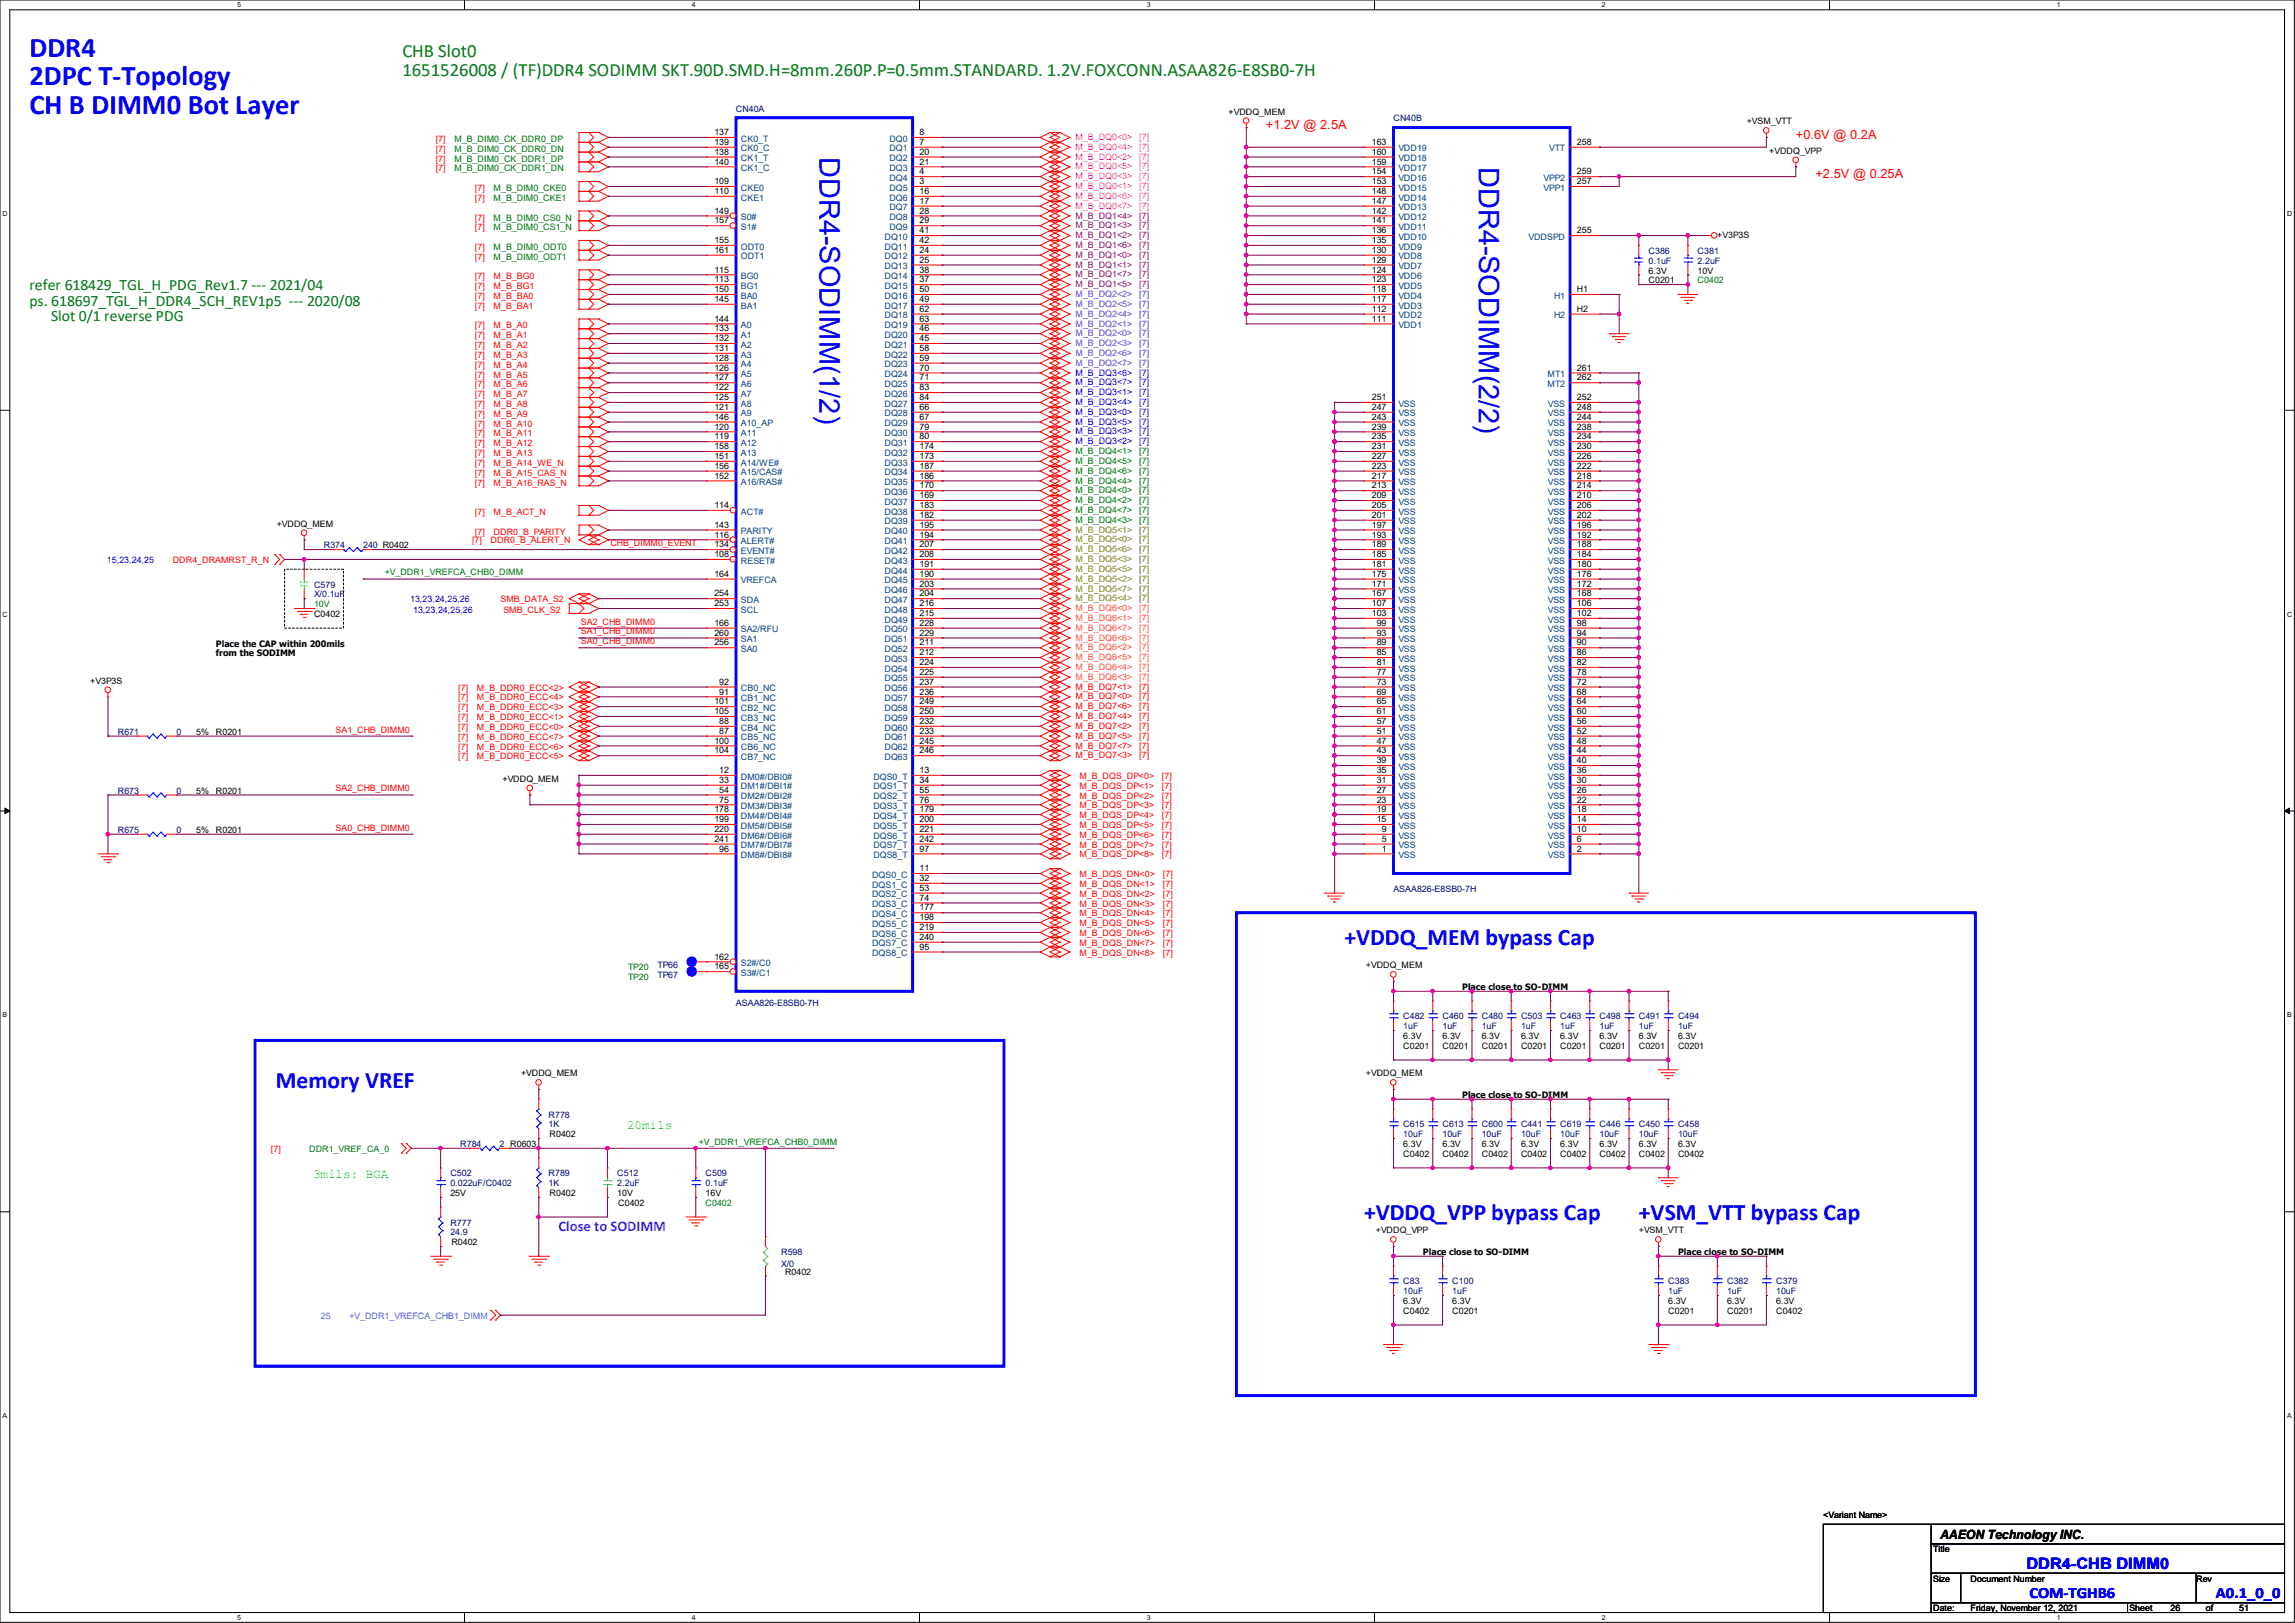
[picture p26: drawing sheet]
<svg xmlns="http://www.w3.org/2000/svg" width="297mm" height="210mm" viewBox="0 0 297 210" stroke-linecap="round" stroke-linejoin="round" font-family="sans-serif">
<defs><g id="words">
<g font-size="3.7" fill="#00f">
<text x="3.8" y="7.3">DDR4</text>
<text x="3.8" y="11">2DPC T-Topology</text>
<text x="3.8" y="14.7">CH B DIMM0 Bot Layer</text>
<text x="106" y="20.3" transform="rotate(90 106 20.3)">DDR4-SODIMM(1/2)</text>
<text x="191.4" y="21.6" transform="rotate(90 191.4 21.6)">DDR4-SODIMM(2/2)</text>
</g>
<g font-size="3" fill="#00f">
<text x="174" y="122.3">+VDDQ_MEM bypass Cap</text>
<text x="35.7" y="140.8">Memory VREF</text>
<text x="176.5" y="157.9">+VDDQ_VPP bypass Cap</text>
<text x="212.1" y="157.9">+VSM_VTT bypass Cap</text>
</g>
<g font-size="2.4" fill="#008000">
<text x="52.1" y="7.4">CHB Slot0</text>
<text x="52.1" y="9.8">1651526008 / (TF)DDR4 SODIMM SKT.90D.SMD.H=8mm.260P.P=0.5mm.STANDARD. 1.2V.FOXCONN.ASAA826-E8SB0-7H</text>
</g>
<g font-size="2" fill="#008000">
<text x="3.8" y="37.5">refer 618429_TGL_H_PDG_Rev1.7 --- 2021/04</text>
<text x="3.8" y="39.5">ps. 618697_TGL_H_DDR4_SCH_REV1p5 --- 2020/08</text>
<text x="6.6" y="41.6">Slot 0/1 reverse PDG</text>
</g>
<g font-size="2" fill="#00f">
<text x="262.3" y="203.1">DDR4-CHB DIMM0</text>
<text x="262.6" y="206.8">COM-TGHB6</text>
<text x="286.8" y="206.8">A0.1_0_0</text>
</g>
<text font-size="1.9" fill="#8000ff" x="72.3" y="159.3">Close to SODIMM</text>
<g font-size="1.7" fill="#f00">
<text x="163.8" y="16.7">+1.2V @ 2.5A</text>
<text x="232.4" y="18">+0.6V @ 0.2A</text>
<text x="234.9" y="23.1">+2.5V @ 0.25A</text>
</g>
<g font-size="1.7" fill="#0f0">
<text x="81.2" y="146.1">20mils</text>
<text x="40.5" y="152.4">3mils: BGA</text>
</g>
<text font-size="1.7" x="251.1" y="199.1">AAEON Technology INC.</text>
<g font-size="1.1">
<text x="92.5" y="17.5">137</text>
<text x="119" y="17.5">8</text>
<text x="159" y="14.8">+VDDQ_MEM</text>
<text x="226.1" y="16.1">+VSM_VTT</text>
<text x="92.5" y="18.8">139</text>
<text x="92.5" y="21.3">140</text>
<text x="92.5" y="20">138</text>
<text x="92.5" y="23.8">109</text>
<text x="119" y="18.8">7</text>
<text x="119" y="20">20</text>
<text x="119" y="21.3">21</text>
<text x="119" y="22.6">4</text>
<text x="119" y="23.8">3</text>
<text x="177.5" y="23.8">153</text>
<text x="177.5" y="22.6">154</text>
<text x="177.5" y="21.3">159</text>
<text x="177.5" y="20">160</text>
<text x="177.5" y="18.8">163</text>
<text x="204.1" y="22.6">259</text>
<text x="204.1" y="23.8">257</text>
<text x="204.1" y="18.8">258</text>
<text x="229" y="19.9">+VDDQ_VPP</text>
<text x="92.5" y="25.1">110</text>
<text x="92.5" y="28.9">157</text>
<text x="92.5" y="27.6">149</text>
<text x="119" y="25.1">16</text>
<text x="119" y="26.4">17</text>
<text x="119" y="27.6">28</text>
<text x="119" y="28.9">29</text>
<text x="177.5" y="28.9">141</text>
<text x="177.5" y="27.6">142</text>
<text x="177.5" y="26.4">147</text>
<text x="177.5" y="25.1">148</text>
<text x="92.5" y="35.3">115</text>
<text x="92.5" y="31.5">155</text>
<text x="92.5" y="32.7">161</text>
<text x="119" y="30.2">41</text>
<text x="119" y="31.5">42</text>
<text x="119" y="32.7">24</text>
<text x="119" y="34">25</text>
<text x="119" y="35.3">38</text>
<text x="177.5" y="35.3">124</text>
<text x="177.5" y="34">129</text>
<text x="177.5" y="32.7">130</text>
<text x="177.5" y="31.5">135</text>
<text x="177.5" y="30.2">136</text>
<text x="204.1" y="30.2">255</text>
<text x="213.4" y="35.4">6.3V</text>
<text x="219.7" y="35.4">10V</text>
<text x="222.2" y="30.8">+V3P3S</text>
<text x="92.5" y="41.6">144</text>
<text x="92.5" y="37.8">150</text>
<text x="92.5" y="39.1">145</text>
<text x="92.5" y="36.5">113</text>
<text x="119" y="36.5">37</text>
<text x="119" y="37.8">50</text>
<text x="119" y="39.1">49</text>
<text x="119" y="40.3">62</text>
<text x="119" y="41.6">63</text>
<text x="177.5" y="41.6">111</text>
<text x="177.5" y="40.3">112</text>
<text x="177.5" y="39.1">117</text>
<text x="177.5" y="37.8">118</text>
<text x="177.5" y="36.5">123</text>
<text x="204.1" y="37.8">H1</text>
<text x="204.1" y="40.3">H2</text>
<text x="213.4" y="36.7">C0201</text>
<text x="92.5" y="42.9">133</text>
<text x="92.5" y="44.2">132</text>
<text x="92.5" y="45.4">131</text>
<text x="92.5" y="46.7">128</text>
<text x="92.5" y="48">126</text>
<text x="119" y="42.9">46</text>
<text x="119" y="44.2">45</text>
<text x="119" y="45.4">58</text>
<text x="119" y="46.7">59</text>
<text x="119" y="48">70</text>
<text x="204.1" y="48">261</text>
<text x="92.5" y="49.2">127</text>
<text x="92.5" y="50.5">122</text>
<text x="92.5" y="51.8">125</text>
<text x="92.5" y="53">121</text>
<text x="119" y="49.2">71</text>
<text x="119" y="50.5">83</text>
<text x="119" y="51.8">84</text>
<text x="119" y="53">66</text>
<text x="177.5" y="53">247</text>
<text x="177.5" y="51.8">251</text>
<text x="204.1" y="53">248</text>
<text x="204.1" y="51.8">252</text>
<text x="204.1" y="49.2">262</text>
<text x="92.5" y="54.3">146</text>
<text x="92.5" y="55.6">120</text>
<text x="92.5" y="56.9">119</text>
<text x="92.5" y="58.1">158</text>
<text x="92.5" y="59.4">151</text>
<text x="119" y="54.3">67</text>
<text x="119" y="55.6">79</text>
<text x="119" y="56.9">80</text>
<text x="119" y="58.1">174</text>
<text x="119" y="59.4">173</text>
<text x="177.5" y="59.4">227</text>
<text x="177.5" y="58.1">231</text>
<text x="177.5" y="56.9">235</text>
<text x="177.5" y="55.6">239</text>
<text x="177.5" y="54.3">243</text>
<text x="204.1" y="59.4">226</text>
<text x="204.1" y="58.1">230</text>
<text x="204.1" y="56.9">234</text>
<text x="204.1" y="55.6">238</text>
<text x="204.1" y="54.3">244</text>
<text x="92.5" y="60.7">156</text>
<text x="92.5" y="61.9">152</text>
<text x="92.5" y="65.7">114</text>
<text x="119" y="60.7">187</text>
<text x="119" y="61.9">186</text>
<text x="119" y="63.2">170</text>
<text x="119" y="64.5">169</text>
<text x="119" y="65.7">183</text>
<text x="177.5" y="65.7">205</text>
<text x="177.5" y="64.5">209</text>
<text x="177.5" y="63.2">213</text>
<text x="177.5" y="61.9">217</text>
<text x="177.5" y="60.7">223</text>
<text x="204.1" y="65.7">206</text>
<text x="204.1" y="64.5">210</text>
<text x="204.1" y="63.2">214</text>
<text x="204.1" y="61.9">218</text>
<text x="204.1" y="60.7">222</text>
<text x="35.8" y="68.2">+VDDQ_MEM</text>
<text x="92.5" y="68.3">143</text>
<text x="92.5" y="69.6">116</text>
<text x="92.5" y="70.8">134</text>
<text x="119" y="67">182</text>
<text x="119" y="68.3">195</text>
<text x="119" y="69.6">194</text>
<text x="119" y="70.8">207</text>
<text x="177.5" y="70.8">189</text>
<text x="177.5" y="69.6">193</text>
<text x="177.5" y="68.3">197</text>
<text x="177.5" y="67">201</text>
<text x="204.1" y="70.8">188</text>
<text x="204.1" y="69.6">192</text>
<text x="204.1" y="68.3">196</text>
<text x="204.1" y="67">202</text>
<text x="92.5" y="77.2">254</text>
<text x="92.5" y="72.1">108</text>
<text x="92.5" y="74.6">164</text>
<text x="119" y="72.1">208</text>
<text x="119" y="73.4">191</text>
<text x="119" y="74.6">190</text>
<text x="119" y="75.9">203</text>
<text x="119" y="77.2">204</text>
<text x="177.5" y="77.2">167</text>
<text x="177.5" y="75.9">171</text>
<text x="177.5" y="74.6">175</text>
<text x="177.5" y="73.4">181</text>
<text x="177.5" y="72.1">185</text>
<text x="204.1" y="77.2">168</text>
<text x="204.1" y="75.9">172</text>
<text x="204.1" y="74.6">176</text>
<text x="204.1" y="72.1">184</text>
<text x="204.1" y="73.4">180</text>
<text x="27.9" y="83.7">Place the CAP within 200mils</text>
<text x="40.6" y="79.8">C0402</text>
<text x="92.5" y="83.5">256</text>
<text x="92.5" y="82.3">260</text>
<text x="92.5" y="78.4">253</text>
<text x="92.5" y="81">166</text>
<text x="119" y="78.4">216</text>
<text x="119" y="79.7">215</text>
<text x="119" y="81">228</text>
<text x="119" y="82.3">229</text>
<text x="119" y="83.5">211</text>
<text x="177.5" y="79.7">103</text>
<text x="177.5" y="78.4">107</text>
<text x="178.2" y="83.5">89</text>
<text x="178.2" y="82.3">93</text>
<text x="178.2" y="81">99</text>
<text x="204.1" y="83.5">90</text>
<text x="204.1" y="82.3">94</text>
<text x="204.1" y="81">98</text>
<text x="204.1" y="79.7">102</text>
<text x="204.1" y="78.4">106</text>
<text x="11.7" y="88.5">+V3P3S</text>
<text x="27.9" y="84.8">from the SODIMM</text>
<text x="93.1" y="88.6">92</text>
<text x="93.1" y="89.9">91</text>
<text x="119" y="84.8">212</text>
<text x="119" y="86.1">224</text>
<text x="119" y="87.3">225</text>
<text x="119" y="88.6">237</text>
<text x="119" y="89.9">236</text>
<text x="178.2" y="89.9">69</text>
<text x="178.2" y="88.6">73</text>
<text x="178.2" y="87.3">77</text>
<text x="178.2" y="86.1">81</text>
<text x="178.2" y="84.8">85</text>
<text x="204.1" y="89.9">68</text>
<text x="204.1" y="88.6">72</text>
<text x="204.1" y="87.3">78</text>
<text x="204.1" y="86.1">82</text>
<text x="204.1" y="84.8">86</text>
<text x="25.4" y="95.1">5%</text>
<text x="27.9" y="95.1">R0201</text>
<text x="92.5" y="91.1">101</text>
<text x="92.5" y="92.4">105</text>
<text x="93.1" y="93.7">88</text>
<text x="93.1" y="95">87</text>
<text x="119" y="91.1">249</text>
<text x="119" y="92.4">250</text>
<text x="119" y="93.7">232</text>
<text x="119" y="95">233</text>
<text x="178.2" y="95">51</text>
<text x="178.2" y="93.7">57</text>
<text x="178.2" y="92.4">61</text>
<text x="178.2" y="91.1">65</text>
<text x="204.1" y="95">52</text>
<text x="204.1" y="93.7">56</text>
<text x="204.1" y="92.4">60</text>
<text x="204.1" y="91.1">64</text>
<text x="65" y="101.2">+VDDQ_MEM</text>
<text x="92.5" y="96.2">100</text>
<text x="92.5" y="97.5">104</text>
<text x="93.1" y="100">12</text>
<text x="93.1" y="101.3">33</text>
<text x="119" y="100">13</text>
<text x="119" y="101.3">34</text>
<text x="119" y="96.2">245</text>
<text x="119" y="97.5">246</text>
<text x="178.2" y="101.3">31</text>
<text x="178.2" y="98.8">39</text>
<text x="178.2" y="97.5">43</text>
<text x="178.2" y="100">35</text>
<text x="178.2" y="96.2">47</text>
<text x="204.1" y="101.3">30</text>
<text x="204.1" y="100">36</text>
<text x="204.1" y="98.8">40</text>
<text x="204.1" y="97.5">44</text>
<text x="204.1" y="96.2">48</text>
<text x="25.4" y="102.7">5%</text>
<text x="25.4" y="107.8">5%</text>
<text x="27.9" y="102.7">R0201</text>
<text x="27.9" y="107.8">R0201</text>
<text x="92.5" y="105.1">178</text>
<text x="92.5" y="106.4">199</text>
<text x="92.5" y="107.7">220</text>
<text x="93.1" y="102.6">54</text>
<text x="93.1" y="103.8">75</text>
<text x="119" y="102.6">55</text>
<text x="119" y="103.8">76</text>
<text x="119" y="106.4">200</text>
<text x="119" y="107.7">221</text>
<text x="119" y="105.1">179</text>
<text x="178.2" y="102.6">27</text>
<text x="178.2" y="103.8">23</text>
<text x="178.2" y="105.1">19</text>
<text x="178.2" y="106.4">15</text>
<text x="178.8" y="107.7">9</text>
<text x="204.1" y="102.6">26</text>
<text x="204.1" y="103.8">22</text>
<text x="204.1" y="105.1">18</text>
<text x="204.1" y="106.4">14</text>
<text x="204.1" y="107.7">10</text>
<text x="92.5" y="108.9">241</text>
<text x="93.1" y="110.2">96</text>
<text x="119" y="112.7">11</text>
<text x="119" y="108.9">242</text>
<text x="119" y="110.2">97</text>
<text x="178.8" y="108.9">5</text>
<text x="178.8" y="110.2">1</text>
<text x="204.1" y="108.9">6</text>
<text x="204.1" y="110.2">2</text>
<text x="119" y="114">32</text>
<text x="119" y="115.3">53</text>
<text x="119" y="116.5">74</text>
<text x="119" y="117.8">177</text>
<text x="119" y="119.1">198</text>
<text x="92.5" y="124.2">162</text>
<text x="92.5" y="125.4">165</text>
<text x="119" y="120.4">219</text>
<text x="119" y="121.6">240</text>
<text x="119" y="122.9">95</text>
<text x="176.8" y="125.3">+VDDQ_MEM</text>
<text x="189.2" y="128.1">Place close to SO-DIMM</text>
<text x="181.6" y="135.7">C0201</text>
<text x="181.6" y="134.5">6.3V</text>
<text x="186.7" y="135.7">C0201</text>
<text x="186.7" y="134.5">6.3V</text>
<text x="191.8" y="135.7">C0201</text>
<text x="191.8" y="134.5">6.3V</text>
<text x="196.8" y="135.7">C0201</text>
<text x="196.8" y="134.5">6.3V</text>
<text x="201.9" y="135.7">C0201</text>
<text x="201.9" y="134.5">6.3V</text>
<text x="207" y="135.7">C0201</text>
<text x="207" y="134.5">6.3V</text>
<text x="212.1" y="135.7">C0201</text>
<text x="212.1" y="134.5">6.3V</text>
<text x="217.2" y="135.7">C0201</text>
<text x="217.2" y="134.5">6.3V</text>
<text x="67.4" y="139.3">+VDDQ_MEM</text>
<text x="176.8" y="139.3">+VDDQ_MEM</text>
<text x="189.2" y="142.1">Place close to SO-DIMM</text>
<text x="71.1" y="147.2">R0402</text>
<text x="181.6" y="148.4">6.3V</text>
<text x="181.6" y="149.7">C0402</text>
<text x="186.7" y="148.4">6.3V</text>
<text x="186.7" y="149.7">C0402</text>
<text x="191.8" y="148.4">6.3V</text>
<text x="191.8" y="149.7">C0402</text>
<text x="196.8" y="148.4">6.3V</text>
<text x="196.8" y="149.7">C0402</text>
<text x="201.9" y="148.4">6.3V</text>
<text x="201.9" y="149.7">C0402</text>
<text x="207" y="148.4">6.3V</text>
<text x="207" y="149.7">C0402</text>
<text x="212.1" y="148.4">6.3V</text>
<text x="212.1" y="149.7">C0402</text>
<text x="217.2" y="148.4">6.3V</text>
<text x="217.2" y="149.7">C0402</text>
<text x="58.3" y="154.8">25V</text>
<text x="71.1" y="154.8">R0402</text>
<text x="79.9" y="154.8">10V</text>
<text x="91.3" y="154.8">16V</text>
<text x="58.4" y="161.1">R0402</text>
<text x="80" y="156">C0402</text>
<text x="178" y="159.6">+VDDQ_VPP</text>
<text x="212.1" y="159.6">+VSM_VTT</text>
<text x="101.6" y="164.9">R0402</text>
<text x="184.1" y="162.4">Place close to SO-DIMM</text>
<text x="217.2" y="162.4">Place close to SO-DIMM</text>
<text x="181.6" y="168.7">6.3V</text>
<text x="181.6" y="170">C0402</text>
<text x="188" y="170">C0201</text>
<text x="188" y="168.7">6.3V</text>
<text x="215.9" y="170">C0201</text>
<text x="215.9" y="168.7">6.3V</text>
<text x="223.5" y="170">C0201</text>
<text x="223.5" y="168.7">6.3V</text>
<text x="229.9" y="168.7">6.3V</text>
<text x="229.9" y="170">C0402</text>
<text x="236" y="196.4">&lt;Variant Name&gt;</text>
<text x="250.2" y="200.9">Title</text>
<text x="250.2" y="204.7">Size</text>
<text x="250.2" y="208.5">Date:</text>
<text x="255" y="204.7">Document Number</text>
<text x="255" y="208.5">Friday, November 12, 2021</text>
<text x="275.6" y="208.5">Sheet</text>
<text x="280.9" y="208.5">26</text>
<text x="284.2" y="204.7">Rev</text>
<text x="285.5" y="208.5">of</text>
<text x="289.8" y="208.5">51</text>
</g>
<g font-size="1.1" fill="#000080">
<text x="95.2" y="14.4">CN40A</text>
<text x="180.3" y="15.7">CN40B</text>
<text x="213.4" y="32.9">C386</text>
<text x="213.4" y="34.1">0.1uF</text>
<text x="219.7" y="32.9">C381</text>
<text x="219.7" y="34.1">2.2uF</text>
<text x="41.9" y="71">R374</text>
<text x="47" y="71">240 R0402</text>
<text x="40.6" y="76">C579</text>
<text x="40.6" y="77.3">X/0.1uF</text>
<text x="15.2" y="95.1">R671</text>
<text x="22.9" y="95.1">0</text>
<text x="15.2" y="102.7">R673</text>
<text x="15.2" y="107.8">R675</text>
<text x="22.9" y="102.7">0</text>
<text x="22.9" y="107.8">0</text>
<text x="180.3" y="115.4">ASAA826-E8SB0-7H</text>
<text x="85.1" y="125.3">TP66</text>
<text x="85.1" y="126.6">TP67</text>
<text x="95.2" y="130.1">ASAA826-E8SB0-7H</text>
<text x="181.6" y="131.9">C482</text>
<text x="186.7" y="131.9">C460</text>
<text x="191.8" y="131.9">C480</text>
<text x="196.8" y="131.9">C503</text>
<text x="201.9" y="131.9">C463</text>
<text x="207" y="131.9">C498</text>
<text x="212.1" y="131.9">C491</text>
<text x="217.2" y="131.9">C494</text>
<text x="181.6" y="133.2">1uF</text>
<text x="186.7" y="133.2">1uF</text>
<text x="191.8" y="133.2">1uF</text>
<text x="196.8" y="133.2">1uF</text>
<text x="201.9" y="133.2">1uF</text>
<text x="207" y="133.2">1uF</text>
<text x="212.1" y="133.2">1uF</text>
<text x="217.2" y="133.2">1uF</text>
<text x="59.6" y="148.4">R784</text>
<text x="64.6" y="148.4">2 R0603</text>
<text x="71" y="144.6">R778</text>
<text x="71" y="145.9">1K</text>
<text x="181.6" y="145.9">C615</text>
<text x="181.6" y="147.2">10uF</text>
<text x="186.7" y="145.9">C613</text>
<text x="186.7" y="147.2">10uF</text>
<text x="191.8" y="145.9">C600</text>
<text x="191.8" y="147.2">10uF</text>
<text x="196.8" y="145.9">C441</text>
<text x="196.8" y="147.2">10uF</text>
<text x="201.9" y="145.9">C619</text>
<text x="201.9" y="147.2">10uF</text>
<text x="207" y="145.9">C446</text>
<text x="207" y="147.2">10uF</text>
<text x="212.1" y="145.9">C450</text>
<text x="212.1" y="147.2">10uF</text>
<text x="217.2" y="145.9">C458</text>
<text x="217.2" y="147.2">10uF</text>
<text x="58.3" y="152.2">C502</text>
<text x="58.3" y="153.5">0.022uF/C0402</text>
<text x="71" y="152.2">R789</text>
<text x="71" y="153.5">1K</text>
<text x="79.9" y="152.2">C512</text>
<text x="79.9" y="153.5">2.2uF</text>
<text x="91.3" y="152.2">C509</text>
<text x="91.3" y="153.5">0.1uF</text>
<text x="58.3" y="158.6">R777</text>
<text x="58.3" y="159.9">24.9</text>
<text x="101.1" y="162.4">R598</text>
<text x="101.1" y="163.9">X/0</text>
<text x="181.6" y="166.2">C83</text>
<text x="181.6" y="167.5">10uF</text>
<text x="188" y="166.2">C100</text>
<text x="188" y="167.5">1uF</text>
<text x="215.9" y="166.2">C383</text>
<text x="215.9" y="167.5">1uF</text>
<text x="223.5" y="166.2">C382</text>
<text x="223.5" y="167.5">1uF</text>
<text x="229.9" y="166.2">C379</text>
<text x="229.9" y="167.5">10uF</text>
</g>
<g font-size="1.1" fill="#f00">
<text x="56.4" y="18.4">[7]</text>
<text x="56.4" y="19.6">[7]</text>
<text x="56.4" y="20.9">[7]</text>
<text x="56.4" y="22.2">[7]</text>
<text x="61.5" y="24.7">[7]</text>
<text x="61.5" y="26">[7]</text>
<text x="61.5" y="28.5">[7]</text>
<text x="61.5" y="29.8">[7]</text>
<text x="61.5" y="32.3">[7]</text>
<text x="61.5" y="33.6">[7]</text>
<text x="61.5" y="38.7">[7]</text>
<text x="61.5" y="40">[7]</text>
<text x="61.5" y="37.4">[7]</text>
<text x="61.5" y="36.2">[7]</text>
<text x="63.9" y="38.7">M_B_BA0</text>
<text x="63.9" y="40">M_B_BA1</text>
<text x="63.9" y="37.4">M_B_BG1</text>
<text x="63.9" y="36.2">M_B_BG0</text>
<text x="61.5" y="42.5">[7]</text>
<text x="61.5" y="43.8">[7]</text>
<text x="61.5" y="45">[7]</text>
<text x="61.5" y="46.3">[7]</text>
<text x="61.5" y="47.6">[7]</text>
<text x="63.9" y="42.5">M_B_A0</text>
<text x="63.9" y="43.8">M_B_A1</text>
<text x="63.9" y="45">M_B_A2</text>
<text x="63.9" y="46.3">M_B_A3</text>
<text x="63.9" y="47.6">M_B_A4</text>
<text x="61.5" y="48.9">[7]</text>
<text x="61.5" y="50.1">[7]</text>
<text x="61.5" y="51.4">[7]</text>
<text x="61.5" y="52.7">[7]</text>
<text x="61.5" y="53.9">[7]</text>
<text x="63.9" y="48.9">M_B_A5</text>
<text x="63.9" y="50.1">M_B_A6</text>
<text x="63.9" y="51.4">M_B_A7</text>
<text x="63.9" y="52.7">M_B_A8</text>
<text x="63.9" y="53.9">M_B_A9</text>
<text x="61.5" y="55.2">[7]</text>
<text x="61.5" y="56.5">[7]</text>
<text x="61.5" y="57.7">[7]</text>
<text x="61.5" y="59">[7]</text>
<text x="63.9" y="55.2">M_B_A10</text>
<text x="63.9" y="56.5">M_B_A11</text>
<text x="63.9" y="57.7">M_B_A12</text>
<text x="63.9" y="59">M_B_A13</text>
<text x="61.5" y="60.3">[7]</text>
<text x="61.5" y="61.6">[7]</text>
<text x="61.5" y="62.8">[7]</text>
<text x="63.9" y="60.3">M_B_A14_WE_N</text>
<text x="63.9" y="61.6">M_B_A15_CAS_N</text>
<text x="63.9" y="62.8">M_B_A16_RAS_N</text>
<text x="61.1" y="70.3">[7]</text>
<text x="61.5" y="66.6">[7]</text>
<text x="61.5" y="69.2">[7]</text>
<text x="63.5" y="70.3">DDR0_B_ALERT_N</text>
<text x="63.9" y="66.6">M_B_ACT_N</text>
<text x="63.9" y="69.2">DDR0_B_PARITY</text>
<text x="79" y="70.7">CHB_DIMM0_EVENT</text>
<text x="22.4" y="72.9">DDR4_DRAMRST_R_N</text>
<text x="64.8" y="77.9">SMB_DATA_S2</text>
<text x="65.1" y="79.3">SMB_CLK_S2</text>
<text x="75.2" y="80.8">SA2_CHB_DIMM0</text>
<text x="75.2" y="83.4">SA0_CHB_DIMM0</text>
<text x="75.2" y="82.1">SA1_CHB_DIMM0</text>
<text x="59.3" y="89.4">[7]</text>
<text x="61.7" y="89.4">M_B_DDR0_ECC&lt;2&gt;</text>
<text x="139.2" y="89.2">M_B_DQ7&lt;1&gt;</text>
<text x="147.4" y="89.2">[7]</text>
<text x="43.4" y="94.8">SA1_CHB_DIMM0</text>
<text x="59.3" y="90.6">[7]</text>
<text x="59.3" y="91.9">[7]</text>
<text x="59.3" y="93.2">[7]</text>
<text x="59.3" y="94.4">[7]</text>
<text x="59.3" y="95.7">[7]</text>
<text x="61.7" y="90.6">M_B_DDR0_ECC&lt;4&gt;</text>
<text x="61.7" y="91.9">M_B_DDR0_ECC&lt;3&gt;</text>
<text x="61.7" y="93.2">M_B_DDR0_ECC&lt;1&gt;</text>
<text x="61.7" y="94.4">M_B_DDR0_ECC&lt;0&gt;</text>
<text x="61.7" y="95.7">M_B_DDR0_ECC&lt;7&gt;</text>
<text x="139.2" y="93.1">M_B_DQ7&lt;4&gt;</text>
<text x="139.2" y="91.8">M_B_DQ7&lt;6&gt;</text>
<text x="139.2" y="94.3">M_B_DQ7&lt;2&gt;</text>
<text x="139.2" y="90.5">M_B_DQ7&lt;0&gt;</text>
<text x="139.2" y="95.6">M_B_DQ7&lt;5&gt;</text>
<text x="147.4" y="93.1">[7]</text>
<text x="147.4" y="91.8">[7]</text>
<text x="147.4" y="94.3">[7]</text>
<text x="147.4" y="90.5">[7]</text>
<text x="147.4" y="95.6">[7]</text>
<text x="59.3" y="97">[7]</text>
<text x="59.3" y="98.3">[7]</text>
<text x="61.7" y="97">M_B_DDR0_ECC&lt;6&gt;</text>
<text x="61.7" y="98.3">M_B_DDR0_ECC&lt;5&gt;</text>
<text x="139.2" y="98.1">M_B_DQ7&lt;3&gt;</text>
<text x="139.2" y="96.9">M_B_DQ7&lt;7&gt;</text>
<text x="139.7" y="100.8">M_B_DQS_DP&lt;0&gt;</text>
<text x="147.4" y="98.1">[7]</text>
<text x="147.4" y="96.9">[7]</text>
<text x="150.4" y="100.8">[7]</text>
<text x="43.4" y="102.4">SA2_CHB_DIMM0</text>
<text x="43.4" y="107.5">SA0_CHB_DIMM0</text>
<text x="139.7" y="102.1">M_B_DQS_DP&lt;1&gt;</text>
<text x="139.7" y="103.3">M_B_DQS_DP&lt;2&gt;</text>
<text x="139.7" y="104.6">M_B_DQS_DP&lt;3&gt;</text>
<text x="139.7" y="105.9">M_B_DQS_DP&lt;4&gt;</text>
<text x="139.7" y="107.1">M_B_DQS_DP&lt;5&gt;</text>
<text x="150.4" y="102.1">[7]</text>
<text x="150.4" y="103.3">[7]</text>
<text x="150.4" y="104.6">[7]</text>
<text x="150.4" y="105.9">[7]</text>
<text x="150.4" y="107.1">[7]</text>
<text x="139.7" y="108.4">M_B_DQS_DP&lt;6&gt;</text>
<text x="139.7" y="109.7">M_B_DQS_DP&lt;7&gt;</text>
<text x="139.7" y="111">M_B_DQS_DP&lt;8&gt;</text>
<text x="139.7" y="113.5">M_B_DQS_DN&lt;0&gt;</text>
<text x="150.4" y="108.4">[7]</text>
<text x="150.4" y="109.7">[7]</text>
<text x="150.4" y="111">[7]</text>
<text x="150.5" y="113.5">[7]</text>
<text x="139.7" y="114.8">M_B_DQS_DN&lt;1&gt;</text>
<text x="139.7" y="116">M_B_DQS_DN&lt;2&gt;</text>
<text x="139.7" y="117.3">M_B_DQS_DN&lt;3&gt;</text>
<text x="139.7" y="118.6">M_B_DQS_DN&lt;4&gt;</text>
<text x="139.7" y="119.8">M_B_DQS_DN&lt;5&gt;</text>
<text x="150.5" y="114.8">[7]</text>
<text x="150.5" y="116">[7]</text>
<text x="150.5" y="117.3">[7]</text>
<text x="150.5" y="118.6">[7]</text>
<text x="150.5" y="119.8">[7]</text>
<text x="139.7" y="121.1">M_B_DQS_DN&lt;6&gt;</text>
<text x="139.7" y="122.4">M_B_DQS_DN&lt;7&gt;</text>
<text x="139.7" y="123.7">M_B_DQS_DN&lt;8&gt;</text>
<text x="150.5" y="121.1">[7]</text>
<text x="150.5" y="122.4">[7]</text>
<text x="150.5" y="123.7">[7]</text>
<text x="35.1" y="149.1">[7]</text>
</g>
<g font-size="1.1" fill="#008000">
<text x="58.8" y="18.4">M_B_DIM0_CK_DDR0_DP</text>
<text x="58.8" y="19.6">M_B_DIM0_CK_DDR0_DN</text>
<text x="58.8" y="20.9">M_B_DIM0_CK_DDR1_DP</text>
<text x="58.8" y="22.2">M_B_DIM0_CK_DDR1_DN</text>
<text x="63.9" y="24.7">M_B_DIM0_CKE0</text>
<text x="63.9" y="26">M_B_DIM0_CKE1</text>
<text x="63.9" y="28.5">M_B_DIM0_CS0_N</text>
<text x="63.9" y="29.8">M_B_DIM0_CS1_N</text>
<text x="63.9" y="32.3">M_B_DIM0_ODT0</text>
<text x="63.9" y="33.6">M_B_DIM0_ODT1</text>
<text x="219.7" y="36.7">C0402</text>
<text x="139.2" y="58.8">M_B_DQ4&lt;1&gt;</text>
<text x="147.4" y="58.8">[7]</text>
<text x="139.2" y="62.6">M_B_DQ4&lt;4&gt;</text>
<text x="139.2" y="65.1">M_B_DQ4&lt;2&gt;</text>
<text x="139.2" y="63.8">M_B_DQ4&lt;0&gt;</text>
<text x="139.2" y="61.3">M_B_DQ4&lt;6&gt;</text>
<text x="139.2" y="60">M_B_DQ4&lt;5&gt;</text>
<text x="147.4" y="62.6">[7]</text>
<text x="147.4" y="65.1">[7]</text>
<text x="147.4" y="63.8">[7]</text>
<text x="147.4" y="61.3">[7]</text>
<text x="147.4" y="60">[7]</text>
<text x="139.2" y="67.7">M_B_DQ4&lt;3&gt;</text>
<text x="139.2" y="66.4">M_B_DQ4&lt;7&gt;</text>
<text x="147.4" y="67.7">[7]</text>
<text x="147.4" y="66.4">[7]</text>
<text x="49.8" y="74.5">+V_DDR1_VREFCA_CHB0_DIMM</text>
<text x="40.6" y="78.6">10V</text>
<text x="81.3" y="125.6">TP20</text>
<text x="81.3" y="126.8">TP20</text>
<text x="40" y="149.1">DDR1_VREF_CA_0</text>
<text x="90.4" y="148.1">+V_DDR1_VREFCA_CHB0_DIMM</text>
<text x="91.3" y="156">C0402</text>
</g>
<g font-size="1.1" fill="#004080">
<text x="95.9" y="19.6">CK0_C</text>
<text x="95.9" y="18.3">CK0_T</text>
<text x="95.9" y="22.1">CK1_C</text>
<text x="95.9" y="20.9">CK1_T</text>
<text x="115.1" y="18.3">DQ0</text>
<text x="115.1" y="19.6">DQ1</text>
<text x="115.1" y="20.9">DQ2</text>
<text x="115.1" y="22.1">DQ3</text>
<text x="115.1" y="23.4">DQ4</text>
<text x="181" y="23.4">VDD16</text>
<text x="181" y="22.1">VDD17</text>
<text x="181" y="20.9">VDD18</text>
<text x="181" y="19.6">VDD19</text>
<text x="199.8" y="23.4">VPP2</text>
<text x="200.5" y="19.6">VTT</text>
<text x="95.9" y="24.7">CKE0</text>
<text x="95.9" y="26">CKE1</text>
<text x="95.9" y="29.8">S1#</text>
<text x="95.9" y="28.5">S0#</text>
<text x="115.1" y="24.7">DQ5</text>
<text x="115.1" y="26">DQ6</text>
<text x="115.1" y="27.2">DQ7</text>
<text x="115.1" y="28.5">DQ8</text>
<text x="115.1" y="29.8">DQ9</text>
<text x="181" y="29.8">VDD11</text>
<text x="181" y="28.5">VDD12</text>
<text x="181" y="27.2">VDD13</text>
<text x="181" y="26">VDD14</text>
<text x="181" y="24.7">VDD15</text>
<text x="199.8" y="24.7">VPP1</text>
<text x="95.9" y="32.3">ODT0</text>
<text x="95.9" y="33.6">ODT1</text>
<text x="114.5" y="31">DQ10</text>
<text x="114.5" y="32.3">DQ11</text>
<text x="114.5" y="33.6">DQ12</text>
<text x="114.5" y="34.8">DQ13</text>
<text x="181" y="34.8">VDD7</text>
<text x="181" y="33.6">VDD8</text>
<text x="181" y="32.3">VDD9</text>
<text x="181" y="31">VDD10</text>
<text x="197.8" y="31">VDDSPD</text>
<text x="95.9" y="38.7">BA0</text>
<text x="95.9" y="39.9">BA1</text>
<text x="95.9" y="36.1">BG0</text>
<text x="95.9" y="37.4">BG1</text>
<text x="114.5" y="36.1">DQ14</text>
<text x="114.5" y="37.4">DQ15</text>
<text x="114.5" y="38.7">DQ16</text>
<text x="114.5" y="39.9">DQ17</text>
<text x="114.5" y="41.2">DQ18</text>
<text x="181" y="41.2">VDD2</text>
<text x="181" y="39.9">VDD3</text>
<text x="181" y="38.7">VDD4</text>
<text x="181" y="37.4">VDD5</text>
<text x="181" y="36.1">VDD6</text>
<text x="201.1" y="38.7">H1</text>
<text x="201.1" y="41.2">H2</text>
<text x="95.9" y="42.5">A0</text>
<text x="95.9" y="43.7">A1</text>
<text x="95.9" y="45">A2</text>
<text x="95.9" y="46.3">A3</text>
<text x="95.9" y="47.5">A4</text>
<text x="114.5" y="42.5">DQ19</text>
<text x="114.5" y="43.7">DQ20</text>
<text x="114.5" y="45">DQ21</text>
<text x="114.5" y="46.3">DQ22</text>
<text x="114.5" y="47.5">DQ23</text>
<text x="181" y="42.5">VDD1</text>
<text x="95.9" y="48.8">A5</text>
<text x="95.9" y="50.1">A6</text>
<text x="95.9" y="51.4">A7</text>
<text x="95.9" y="52.6">A8</text>
<text x="95.9" y="53.9">A9</text>
<text x="114.5" y="48.8">DQ24</text>
<text x="114.5" y="50.1">DQ25</text>
<text x="114.5" y="51.4">DQ26</text>
<text x="114.5" y="52.6">DQ27</text>
<text x="114.5" y="53.9">DQ28</text>
<text x="181" y="53.9">VSS</text>
<text x="181" y="52.6">VSS</text>
<text x="200.3" y="50.1">MT2</text>
<text x="200.3" y="48.8">MT1</text>
<text x="200.3" y="53.9">VSS</text>
<text x="200.3" y="52.6">VSS</text>
<text x="95.9" y="55.2">A10_AP</text>
<text x="95.9" y="56.4">A11</text>
<text x="95.9" y="57.7">A12</text>
<text x="95.9" y="59">A13</text>
<text x="114.5" y="55.2">DQ29</text>
<text x="114.5" y="56.4">DQ30</text>
<text x="114.5" y="57.7">DQ31</text>
<text x="114.5" y="59">DQ32</text>
<text x="181" y="59">VSS</text>
<text x="181" y="57.7">VSS</text>
<text x="181" y="56.4">VSS</text>
<text x="181" y="55.2">VSS</text>
<text x="200.3" y="59">VSS</text>
<text x="200.3" y="57.7">VSS</text>
<text x="200.3" y="56.4">VSS</text>
<text x="200.3" y="55.2">VSS</text>
<text x="95.9" y="60.2">A14/WE#</text>
<text x="95.9" y="61.5">A15/CAS#</text>
<text x="95.9" y="62.8">A16/RAS#</text>
<text x="114.5" y="60.2">DQ33</text>
<text x="114.5" y="61.5">DQ34</text>
<text x="114.5" y="62.8">DQ35</text>
<text x="114.5" y="64.1">DQ36</text>
<text x="114.5" y="65.3">DQ37</text>
<text x="181" y="65.3">VSS</text>
<text x="181" y="64.1">VSS</text>
<text x="181" y="62.8">VSS</text>
<text x="181" y="61.5">VSS</text>
<text x="181" y="60.2">VSS</text>
<text x="200.3" y="65.3">VSS</text>
<text x="200.3" y="64.1">VSS</text>
<text x="200.3" y="62.8">VSS</text>
<text x="200.3" y="61.5">VSS</text>
<text x="200.3" y="60.2">VSS</text>
<text x="95.9" y="66.6">ACT#</text>
<text x="95.9" y="69.1">PARITY</text>
<text x="95.9" y="70.4">ALERT#</text>
<text x="95.9" y="71.7">EVENT#</text>
<text x="114.5" y="66.6">DQ38</text>
<text x="114.5" y="67.9">DQ39</text>
<text x="114.5" y="69.1">DQ40</text>
<text x="114.5" y="70.4">DQ41</text>
<text x="114.5" y="71.7">DQ42</text>
<text x="181" y="71.7">VSS</text>
<text x="181" y="70.4">VSS</text>
<text x="181" y="69.1">VSS</text>
<text x="181" y="67.9">VSS</text>
<text x="181" y="66.6">VSS</text>
<text x="200.3" y="71.7">VSS</text>
<text x="200.3" y="70.4">VSS</text>
<text x="200.3" y="69.1">VSS</text>
<text x="200.3" y="67.9">VSS</text>
<text x="200.3" y="66.6">VSS</text>
<text x="95.9" y="72.9">RESET#</text>
<text x="95.9" y="75.5">VREFCA</text>
<text x="114.5" y="72.9">DQ43</text>
<text x="114.5" y="74.2">DQ44</text>
<text x="114.5" y="75.5">DQ45</text>
<text x="114.5" y="76.8">DQ46</text>
<text x="181" y="76.8">VSS</text>
<text x="181" y="75.5">VSS</text>
<text x="181" y="74.2">VSS</text>
<text x="181" y="72.9">VSS</text>
<text x="200.3" y="76.8">VSS</text>
<text x="200.3" y="75.5">VSS</text>
<text x="200.3" y="72.9">VSS</text>
<text x="200.3" y="74.2">VSS</text>
<text x="95.9" y="83.1">SA1</text>
<text x="95.9" y="79.3">SCL</text>
<text x="95.9" y="78">SDA</text>
<text x="95.9" y="81.8">SA2/RFU</text>
<text x="114.5" y="78">DQ47</text>
<text x="114.5" y="79.3">DQ48</text>
<text x="114.5" y="80.6">DQ49</text>
<text x="114.5" y="81.8">DQ50</text>
<text x="114.5" y="83.1">DQ51</text>
<text x="181" y="83.1">VSS</text>
<text x="181" y="81.8">VSS</text>
<text x="181" y="80.6">VSS</text>
<text x="181" y="79.3">VSS</text>
<text x="181" y="78">VSS</text>
<text x="200.3" y="83.1">VSS</text>
<text x="200.3" y="81.8">VSS</text>
<text x="200.3" y="80.6">VSS</text>
<text x="200.3" y="79.3">VSS</text>
<text x="200.3" y="78">VSS</text>
<text x="95.9" y="84.4">SA0</text>
<text x="95.9" y="89.5">CB0_NC</text>
<text x="114.5" y="84.4">DQ52</text>
<text x="114.5" y="85.6">DQ53</text>
<text x="114.5" y="86.9">DQ54</text>
<text x="114.5" y="88.2">DQ55</text>
<text x="114.5" y="89.5">DQ56</text>
<text x="181" y="89.5">VSS</text>
<text x="181" y="88.2">VSS</text>
<text x="181" y="86.9">VSS</text>
<text x="181" y="85.6">VSS</text>
<text x="181" y="84.4">VSS</text>
<text x="200.3" y="89.5">VSS</text>
<text x="200.3" y="88.2">VSS</text>
<text x="200.3" y="86.9">VSS</text>
<text x="200.3" y="85.6">VSS</text>
<text x="200.3" y="84.4">VSS</text>
<text x="95.9" y="90.7">CB1_NC</text>
<text x="95.9" y="92">CB2_NC</text>
<text x="95.9" y="93.3">CB3_NC</text>
<text x="95.9" y="94.5">CB4_NC</text>
<text x="95.9" y="95.8">CB5_NC</text>
<text x="114.5" y="90.7">DQ57</text>
<text x="114.5" y="92">DQ58</text>
<text x="114.5" y="93.3">DQ59</text>
<text x="114.5" y="94.5">DQ60</text>
<text x="114.5" y="95.8">DQ61</text>
<text x="181" y="95.8">VSS</text>
<text x="181" y="94.5">VSS</text>
<text x="181" y="93.3">VSS</text>
<text x="181" y="92">VSS</text>
<text x="181" y="90.7">VSS</text>
<text x="200.3" y="95.8">VSS</text>
<text x="200.3" y="94.5">VSS</text>
<text x="200.3" y="93.3">VSS</text>
<text x="200.3" y="90.7">VSS</text>
<text x="200.3" y="92">VSS</text>
<text x="95.9" y="100.9">DM0#/DBI0#</text>
<text x="95.9" y="97.1">CB6_NC</text>
<text x="95.9" y="98.3">CB7_NC</text>
<text x="113" y="100.9">DQS0_T</text>
<text x="114.5" y="97.1">DQ62</text>
<text x="114.5" y="98.3">DQ63</text>
<text x="181" y="99.6">VSS</text>
<text x="181" y="98.3">VSS</text>
<text x="181" y="100.9">VSS</text>
<text x="181" y="97.1">VSS</text>
<text x="200.3" y="100.9">VSS</text>
<text x="200.3" y="99.6">VSS</text>
<text x="200.3" y="98.3">VSS</text>
<text x="200.3" y="97.1">VSS</text>
<text x="95.9" y="102.2">DM1#/DBI1#</text>
<text x="95.9" y="103.4">DM2#/DBI2#</text>
<text x="95.9" y="104.7">DM3#/DBI3#</text>
<text x="95.9" y="106">DM4#/DBI4#</text>
<text x="95.9" y="107.2">DM5#/DBI5#</text>
<text x="113" y="102.2">DQS1_T</text>
<text x="113" y="103.4">DQS2_T</text>
<text x="113" y="104.7">DQS3_T</text>
<text x="113" y="107.2">DQS5_T</text>
<text x="113" y="106">DQS4_T</text>
<text x="181" y="103.4">VSS</text>
<text x="181" y="104.7">VSS</text>
<text x="181" y="106">VSS</text>
<text x="181" y="107.2">VSS</text>
<text x="181" y="102.2">VSS</text>
<text x="200.3" y="102.2">VSS</text>
<text x="200.3" y="103.4">VSS</text>
<text x="200.3" y="104.7">VSS</text>
<text x="200.3" y="106">VSS</text>
<text x="200.3" y="107.2">VSS</text>
<text x="95.9" y="108.5">DM6#/DBI6#</text>
<text x="95.9" y="109.8">DM7#/DBI7#</text>
<text x="95.9" y="111">DM8#/DBI8#</text>
<text x="112.9" y="113.6">DQS0_C</text>
<text x="113" y="108.5">DQS6_T</text>
<text x="113" y="109.8">DQS7_T</text>
<text x="113" y="111">DQS8_T</text>
<text x="181" y="108.5">VSS</text>
<text x="181" y="109.8">VSS</text>
<text x="181" y="111">VSS</text>
<text x="200.3" y="108.5">VSS</text>
<text x="200.3" y="109.8">VSS</text>
<text x="200.3" y="111">VSS</text>
<text x="112.9" y="114.9">DQS1_C</text>
<text x="112.9" y="116.1">DQS2_C</text>
<text x="112.9" y="117.4">DQS3_C</text>
<text x="112.9" y="118.7">DQS4_C</text>
<text x="112.9" y="119.9">DQS5_C</text>
<text x="95.9" y="125">S2#/C0</text>
<text x="112.9" y="121.2">DQS6_C</text>
<text x="112.9" y="122.5">DQS7_C</text>
<text x="112.9" y="123.7">DQS8_C</text>
<text x="95.9" y="126.3">S3#/C1</text>
</g>
<g font-size="1.1" fill="#f0f">
<text x="139.2" y="20.7">M_B_DQ0&lt;2&gt;</text>
<text x="139.2" y="23.2">M_B_DQ0&lt;3&gt;</text>
<text x="139.2" y="19.4">M_B_DQ0&lt;4&gt;</text>
<text x="139.2" y="21.9">M_B_DQ0&lt;5&gt;</text>
<text x="139.2" y="18.1">M_B_DQ0&lt;0&gt;</text>
<text x="147.4" y="20.7">[7]</text>
<text x="147.4" y="23.2">[7]</text>
<text x="147.4" y="19.4">[7]</text>
<text x="147.4" y="21.9">[7]</text>
<text x="147.4" y="18.1">[7]</text>
<text x="139.2" y="24.5">M_B_DQ0&lt;1&gt;</text>
<text x="139.2" y="27">M_B_DQ0&lt;7&gt;</text>
<text x="139.2" y="25.7">M_B_DQ0&lt;6&gt;</text>
<text x="147.4" y="24.5">[7]</text>
<text x="147.4" y="27">[7]</text>
<text x="147.4" y="25.7">[7]</text>
</g>
<g font-size="1.1" fill="#800080">
<text x="139.2" y="28.3">M_B_DQ1&lt;4&gt;</text>
<text x="139.2" y="29.5">M_B_DQ1&lt;3&gt;</text>
<text x="147.4" y="28.3">[7]</text>
<text x="147.4" y="29.5">[7]</text>
<text x="139.2" y="32.1">M_B_DQ1&lt;6&gt;</text>
<text x="139.2" y="34.6">M_B_DQ1&lt;1&gt;</text>
<text x="139.2" y="30.8">M_B_DQ1&lt;2&gt;</text>
<text x="139.2" y="35.9">M_B_DQ1&lt;7&gt;</text>
<text x="139.2" y="33.4">M_B_DQ1&lt;0&gt;</text>
<text x="147.4" y="32.1">[7]</text>
<text x="147.4" y="34.6">[7]</text>
<text x="147.4" y="30.8">[7]</text>
<text x="147.4" y="35.9">[7]</text>
<text x="147.4" y="33.4">[7]</text>
<text x="139.2" y="37.2">M_B_DQ1&lt;5&gt;</text>
<text x="147.4" y="37.2">[7]</text>
</g>
<g font-size="1.1" fill="#8000ff">
<text x="139.2" y="41">M_B_DQ2&lt;4&gt;</text>
<text x="139.2" y="39.7">M_B_DQ2&lt;5&gt;</text>
<text x="139.2" y="38.4">M_B_DQ2&lt;2&gt;</text>
<text x="147.4" y="41">[7]</text>
<text x="147.4" y="39.7">[7]</text>
<text x="147.4" y="38.4">[7]</text>
<text x="139.2" y="47.3">M_B_DQ2&lt;7&gt;</text>
<text x="139.2" y="43.5">M_B_DQ2&lt;0&gt;</text>
<text x="139.2" y="46.1">M_B_DQ2&lt;6&gt;</text>
<text x="139.2" y="42.2">M_B_DQ2&lt;1&gt;</text>
<text x="139.2" y="44.8">M_B_DQ2&lt;3&gt;</text>
<text x="147.4" y="47.3">[7]</text>
<text x="147.4" y="43.5">[7]</text>
<text x="147.4" y="46.1">[7]</text>
<text x="147.4" y="42.2">[7]</text>
<text x="147.4" y="44.8">[7]</text>
</g>
<g font-size="1.1" fill="#00f">
<text x="139.2" y="48.6">M_B_DQ3&lt;6&gt;</text>
<text x="139.2" y="51.1">M_B_DQ3&lt;1&gt;</text>
<text x="139.2" y="52.4">M_B_DQ3&lt;4&gt;</text>
<text x="139.2" y="53.7">M_B_DQ3&lt;0&gt;</text>
<text x="139.2" y="49.9">M_B_DQ3&lt;7&gt;</text>
<text x="147.4" y="48.6">[7]</text>
<text x="147.4" y="51.1">[7]</text>
<text x="147.4" y="52.4">[7]</text>
<text x="147.4" y="53.7">[7]</text>
<text x="147.4" y="49.9">[7]</text>
<text x="139.2" y="56.2">M_B_DQ3&lt;3&gt;</text>
<text x="139.2" y="57.5">M_B_DQ3&lt;2&gt;</text>
<text x="139.2" y="55">M_B_DQ3&lt;5&gt;</text>
<text x="147.4" y="56.2">[7]</text>
<text x="147.4" y="57.5">[7]</text>
<text x="147.4" y="55">[7]</text>
<text x="13.8" y="72.9">15,23,24,25</text>
<text x="53.1" y="77.9">13,23,24,25,26</text>
<text x="53.5" y="79.3">13,23,24,25,26</text>
</g>
<g font-size="1.1" fill="#808000">
<text x="139.2" y="70.2">M_B_DQ5&lt;0&gt;</text>
<text x="139.2" y="71.5">M_B_DQ5&lt;6&gt;</text>
<text x="139.2" y="68.9">M_B_DQ5&lt;1&gt;</text>
<text x="147.4" y="70.2">[7]</text>
<text x="147.4" y="71.5">[7]</text>
<text x="147.4" y="68.9">[7]</text>
<text x="139.2" y="72.7">M_B_DQ5&lt;3&gt;</text>
<text x="139.2" y="74">M_B_DQ5&lt;5&gt;</text>
<text x="139.2" y="75.3">M_B_DQ5&lt;2&gt;</text>
<text x="139.2" y="76.5">M_B_DQ5&lt;7&gt;</text>
<text x="139.2" y="77.8">M_B_DQ5&lt;4&gt;</text>
<text x="147.4" y="72.7">[7]</text>
<text x="147.4" y="74">[7]</text>
<text x="147.4" y="75.3">[7]</text>
<text x="147.4" y="76.5">[7]</text>
<text x="147.4" y="77.8">[7]</text>
</g>
<g font-size="1.1" fill="#ff8000">
<text x="139.2" y="81.6">M_B_DQ6&lt;7&gt;</text>
<text x="139.2" y="79.1">M_B_DQ6&lt;0&gt;</text>
<text x="139.2" y="82.9">M_B_DQ6&lt;6&gt;</text>
<text x="139.2" y="80.4">M_B_DQ6&lt;1&gt;</text>
<text x="147.4" y="81.6">[7]</text>
<text x="147.4" y="79.1">[7]</text>
<text x="147.4" y="82.9">[7]</text>
<text x="147.4" y="80.4">[7]</text>
<text x="139.2" y="84.2">M_B_DQ6&lt;2&gt;</text>
<text x="139.2" y="88">M_B_DQ6&lt;3&gt;</text>
<text x="139.2" y="86.7">M_B_DQ6&lt;4&gt;</text>
<text x="139.2" y="85.4">M_B_DQ6&lt;5&gt;</text>
<text x="147.4" y="84.2">[7]</text>
<text x="147.4" y="88">[7]</text>
<text x="147.4" y="86.7">[7]</text>
<text x="147.4" y="85.4">[7]</text>
</g>
<g font-size="1.1" fill="#0080ff">
<text x="41.5" y="170.7">25</text>
<text x="45.2" y="170.7">+V_DDR1_VREFCA_CHB1_DIMM</text>
</g>
<g font-size=".9">
<text x="30.7" y=".9">5</text>
<text x="89.5" y=".9">4</text>
<text x="148.4" y=".9">3</text>
<text x="207.3" y=".9">2</text>
<text x="266.2" y=".9">1</text>
<text x=".3" y="28">D</text>
<text x="296" y="28">D</text>
<text x=".3" y="79.8">C</text>
<text x="296" y="79.8">C</text>
<text x=".3" y="131.7">B</text>
<text x="296" y="131.7">B</text>
<text x=".3" y="183.5">A</text>
<text x="296" y="183.5">A</text>
<text x="30.7" y="209.6">5</text>
<text x="89.5" y="209.6">4</text>
<text x="148.4" y="209.6">3</text>
<text x="207.3" y="209.6">2</text>
<text x="266.2" y="209.6">1</text>
</g>
</g></defs>
<path d="M0 0h296.9v209.9h-296.9zM1.3 1.3h294.4v207.4h-294.4z" fill="none" stroke="#000" stroke-width=".13"/>
<g fill="#fff">
<path d="M30.7 .1h.5v1h-.5z"/>
<path d="M30.7 208.8h.5v1h-.5z"/>
</g>
<path d="M60.1 0v1.3M60.1 208.7v1.2" fill="none" stroke="#000" stroke-width=".13"/>
<g fill="#fff">
<path d="M89.5 .1h.5v1h-.5z"/>
<path d="M89.5 208.8h.5v1h-.5z"/>
</g>
<path d="M119 0v1.3M119 208.7v1.2" fill="none" stroke="#000" stroke-width=".13"/>
<g fill="#fff">
<path d="M148.4 .1h.5v1h-.5z"/>
<path d="M148.4 208.8h.5v1h-.5z"/>
</g>
<path d="M177.9 0v1.3M177.9 208.7v1.2" fill="none" stroke="#000" stroke-width=".13"/>
<g fill="#fff">
<path d="M207.3 .1h.5v1h-.5z"/>
<path d="M207.3 208.8h.5v1h-.5z"/>
</g>
<path d="M236.8 0v1.3M236.8 208.7v1.2" fill="none" stroke="#000" stroke-width=".13"/>
<g fill="#fff">
<path d="M266.2 .1h.5v1h-.5z"/>
<path d="M266.2 208.8h.5v1h-.5z"/>
<path d="M.3 27.2h.7v1h-.7z"/>
<path d="M296 27.2h.6v1h-.6z"/>
<path d="M.3 79h.7v1h-.7z"/>
<path d="M296 79h.6v1h-.6z"/>
</g>
<path d="M0 53.1h1.3M295.7 53.1h1.2" fill="none" stroke="#000" stroke-width=".13"/>
<g fill="#fff">
<path d="M.3 130.9h.6v1h-.6z"/>
<path d="M296 130.9h.6v1h-.6z"/>
</g>
<path d="M0 104.9h1.3M295.7 104.9h1.2" fill="none" stroke="#000" stroke-width=".13"/>
<path d="M.6 104.6l.7 .3-.7 .4zM295.7 104.9l.6-.3v.7z" fill="#000" stroke="#000" stroke-width=".13"/>
<g fill="#fff">
<path d="M.3 182.7h.6v1h-.6z"/>
<path d="M296 182.7h.5v1h-.5z"/>
</g>
<path d="M0 156.8h1.3M295.7 156.8h1.2M236 197.2h13.9v11.5h-13.9zM249.9 197.2h45.8v2.6h-45.8zM249.9 199.8h45.8v3.8h-45.8zM249.9 203.6h3.8v3.8h-3.8zM249.9 207.4h25.4v1.3h-25.4zM253.7 203.6h30.5v3.8h-30.5zM275.3 207.4h20.4v1.3h-20.4zM284.2 203.6h11.5v3.8h-11.5z" fill="none" stroke="#000" stroke-width=".13"/>
<path d="M36.8 73.7h7.6v7.6h-7.6z" fill="none" stroke="#000" stroke-width=".13" stroke-dasharray=".3"/>
<path d="M95.2 15.2h22.9v113.1h-22.9zM180.3 16.5h22.9v96.5h-22.9zM160 118.1h95.7v62.5h-95.7zM33 134.6h96.9v42.2h-96.9z" fill="none" stroke="#00f" stroke-width=".38"/>
<g fill="none" stroke="#f00" stroke-width=".13">
<path d="M74.9 18.4h.1M74.9 17.1h.1M74.9 19.7h.1M74.9 18.4h2.6M74.9 17.1h2.6M74.9 17.1v5.1M74.9 19.7h2.6M76.2 18.4h.1M76.2 17.1h.1M76.2 19.7h.1M76.2 17.1l.6 .7-.6 .6M76.2 18.4l.6 .6-.6 .7"/>
<path d="M76.2 19.7l.6 .6-.6 .7M77.5 17.1h.1M77.5 18.4h.1M77.5 19.7h.1M77.5 17.1l1.2 .7M77.5 18.4l1.2 .6M77.5 19.7l1.2 .6M78.7 17.8h.1M78.7 19h.1M78.7 17.8l-1.2 .6M78.7 19l-1.2 .7M91.4 19h.1"/>
<path d="M91.4 17.8h.1M91.4 19h3.8M91.4 17.8h3.8M118.1 19h3.8M118.1 17.8h3.8M121.9 17.8h.1M121.9 19h.1M134.6 19h.1M134.6 17.8h.1M134.6 17.8l2.6 1.2-2.6 1.3M134.6 19l2.6 1.3-2.6 1.3M135.9 19.7h.1"/>
<path d="M135.9 18.4h.1M135.9 19h.1M135.9 17.1h.1M135.9 17.8h.1M135.9 18.4h1.3M135.9 17.1h1.3M135.9 19.7h1.3M135.9 19l2.5 1.3M135.9 17.1l1.3 .7-2.6 1.2M135.9 17.8l2.5 1.2M135.9 17.1l-1.3 .7M137.2 19.7h.1"/>
<path d="M137.2 18.4h.1M137.2 17.1h.1M137.2 17.1l1.2 .7M137.2 17.1l-1.3 .7M138.4 19h.1M138.4 17.8h.1M138.4 19l-2.5 1.3M138.4 17.8l-2.5 1.2M161.3 16.5h.1M161.3 16v.5M176.5 19h.1M176.5 19h3.8"/>
<path d="M203.2 19h3.8M207 19h.1M228.6 17.8h.1M228.6 17.3v.5M74.9 21h.1M74.9 22.2h.1M74.9 24.8h.1M74.9 23.5h.1M74.9 26h.1M74.9 28.6h.1M74.9 27.3h.1M74.9 29.8h.1"/>
<path d="M74.9 32.4h.1M74.9 31.1h.1M74.9 33.7h.1M74.9 38.7h.1M74.9 37.5h.1M74.9 36.2h.1M74.9 34.9h.1M74.9 23.5v2.5M74.9 27.3v2.5M74.9 31.1v2.6M74.9 34.9v5.1M74.9 21h2.6"/>
<path d="M74.9 24.8h2.6M74.9 23.5h2.6M74.9 28.6h2.6M74.9 27.3h2.6M74.9 32.4h2.6M74.9 31.1h2.6M74.9 38.7h2.6M74.9 37.5h2.6M74.9 36.2h2.6M74.9 34.9h2.6M76.2 21h.1M76.2 22.2h.1"/>
<path d="M76.2 24.8h.1M76.2 23.5h.1M76.2 26h.1M76.2 28.6h.1M76.2 27.3h.1M76.2 29.8h.1M76.2 32.4h.1M76.2 31.1h.1M76.2 33.7h.1M76.2 38.7h.1M76.2 37.5h.1M76.2 36.2h.1"/>
<path d="M76.2 34.9h.1M76.2 31.1l.6 .6-.6 .7M76.2 21l.6 .6-.6 .6M76.2 23.5l.6 .6-.6 .7M76.2 24.8l.6 .6-.6 .6M76.2 27.3l.6 .6-.6 .7M76.2 28.6l.6 .6-.6 .6M76.2 32.4l.6 .6-.6 .7M76.2 37.5l.6 .6-.6 .6M76.2 38.7l.6 .7-.6 .6M76.2 36.2l.6 .6-.6 .7M76.2 34.9l.6 .7-.6 .6"/>
<path d="M77.5 21h.1M77.5 23.5h.1M77.5 24.8h.1M77.5 27.3h.1M77.5 28.6h.1M77.5 31.1h.1M77.5 32.4h.1M77.5 37.5h.1M77.5 38.7h.1M77.5 36.2h.1M77.5 34.9h.1M77.5 21l1.2 .6"/>
<path d="M77.5 23.5l1.2 .6M77.5 24.8l1.2 .6M77.5 27.3l1.2 .6M77.5 28.6l1.2 .6M77.5 31.1l1.2 .6M77.5 32.4l1.2 .6M77.5 37.5l1.2 .6M77.5 38.7l1.2 .7M77.5 36.2l1.2 .6M77.5 34.9l1.2 .7M78.7 20.3h.1M78.7 21.6h.1"/>
<path d="M78.7 24.1h.1M78.7 25.4h.1M78.7 27.9h.1M78.7 29.2h.1M78.7 31.7h.1M78.7 33h.1M78.7 38.1h.1M78.7 39.4h.1M78.7 36.8h.1M78.7 35.6h.1M78.7 20.3l-1.2 .7M78.7 21.6l-1.2 .6h-2.6"/>
<path d="M78.7 24.1l-1.2 .7M78.7 25.4l-1.2 .6h-2.6M78.7 27.9l-1.2 .7M78.7 29.2l-1.2 .6h-2.6M78.7 31.7l-1.2 .7M78.7 33l-1.2 .7h-2.6M78.7 38.1l-1.2 .6M78.7 39.4l-1.2 .6h-2.6M78.7 36.8l-1.2 .7M78.7 35.6l-1.2 .6M91.4 38.1h.1M91.4 39.4h.1"/>
<path d="M91.4 35.6h.1M91.4 36.8h.1M91.4 21.6h.1M91.4 20.3h.1M91.4 24.1h.1M91.4 25.4h.1M91.4 31.7h.1M91.4 33h.1M91.4 38.1h3.8M91.4 39.4h3.8M91.4 36.8h3.8M91.4 35.6h3.8"/>
<path d="M91.4 33h3.8M91.4 31.7h3.8M91.4 25.4h3.8M91.4 24.1h3.8M91.4 21.6h3.8M91.4 20.3h3.8M118.1 38.1h3.8M118.1 30.5h3.8M118.1 39.4h3.8M118.1 36.8h3.8M118.1 35.6h3.8M118.1 34.3h3.8"/>
<path d="M118.1 33h3.8M118.1 31.7h3.8M118.1 29.2h3.8M118.1 27.9h3.8M118.1 26.7h3.8M118.1 25.4h3.8M118.1 24.1h3.8M118.1 22.9h3.8M118.1 21.6h3.8M118.1 20.3h3.8M121.9 20.3h.1M121.9 21.6h.1"/>
<path d="M121.9 22.9h.1M121.9 24.1h.1M121.9 25.4h.1M121.9 26.7h.1M121.9 27.9h.1M121.9 29.2h.1M121.9 30.5h.1M121.9 31.7h.1M121.9 33h.1M121.9 34.3h.1M121.9 35.6h.1M121.9 36.8h.1"/>
<path d="M121.9 38.1h.1M121.9 39.4h.1M134.6 39.4h.1M134.6 38.1h.1M134.6 31.7h.1M134.6 34.3h.1M134.6 30.5h.1M134.6 27.9h.1M134.6 29.2h.1M134.6 36.8h.1M134.6 35.6h.1M134.6 33h.1"/>
<path d="M134.6 24.1h.1M134.6 20.3h.1M134.6 26.7h.1M134.6 22.9h.1M134.6 25.4h.1M134.6 21.6h.1M134.6 39.4l2.6 1.2-2.6 1.3M134.6 36.8l2.6 1.3-2.6 1.3M134.6 38.1l2.6 1.3-1.3 .6M134.6 35.6l2.6 1.2-2.6 1.3M134.6 29.2l2.6 1.3-2.6 1.2M134.6 31.7l2.6 1.3-2.6 1.3"/>
<path d="M134.6 30.5l2.6 1.2-2.6 1.3M134.6 34.3l2.6 1.3-2.6 1.2M134.6 33l2.6 1.3-2.6 1.3M134.6 27.9l2.6 1.3-2.6 1.3M134.6 25.4l2.6 1.3-2.6 1.2M134.6 26.7l2.6 1.2-2.6 1.3M134.6 24.1l2.6 1.3-2.6 1.3M134.6 22.9l2.6 1.2-2.6 1.3M134.6 20.3l2.6 1.3-2.6 1.3M134.6 21.6l2.6 1.3-1.3 .6M135.9 38.7h.1M135.9 39.4h.1"/>
<path d="M135.9 37.5h.1M135.9 38.1h.1M135.9 31.1h.1M135.9 32.4h.1M135.9 31.7h.1M135.9 33.7h.1M135.9 34.9h.1M135.9 34.3h.1M135.9 29.8h.1M135.9 30.5h.1M135.9 27.3h.1M135.9 28.6h.1"/>
<path d="M135.9 27.9h.1M135.9 29.2h.1M135.9 36.2h.1M135.9 36.8h.1M135.9 35.6h.1M135.9 33h.1M135.9 23.5h.1M135.9 24.8h.1M135.9 24.1h.1M135.9 21h.1M135.9 20.3h.1M135.9 26h.1"/>
<path d="M135.9 26.7h.1M135.9 22.2h.1M135.9 22.9h.1M135.9 25.4h.1M135.9 21.6h.1M135.9 21h1.3M135.9 22.2h1.3M135.9 24.8h1.3M135.9 23.5h1.3M135.9 26h1.3M135.9 28.6h1.3M135.9 27.3h1.3"/>
<path d="M135.9 29.8h1.3M135.9 32.4h1.3M135.9 31.1h1.3M135.9 33.7h1.3M135.9 38.7h1.3M135.9 37.5h1.3M135.9 36.2h1.3M135.9 34.9h1.3M135.9 39.4l2.5 1.2M135.9 38.1l2.5 1.3M135.9 36.8l2.5 1.3M135.9 30.5l2.5 1.2"/>
<path d="M135.9 31.7l2.5 1.3M135.9 33l2.5 1.3M135.9 34.3l2.5 1.3M135.9 29.2l2.5 1.3M135.9 26.7l2.5 1.2M135.9 27.9l2.5 1.3M135.9 35.6l2.5 1.2M135.9 23.5l-1.3 .6M135.9 22.9l2.5 1.2M135.9 24.1l2.5 1.3M135.9 20.3l2.5 1.3M135.9 25.4l2.5 1.3"/>
<path d="M135.9 21.6l2.5 1.3M137.2 38.7h.1M137.2 37.5h.1M137.2 32.4h.1M137.2 31.1h.1M137.2 34.9h.1M137.2 33.7h.1M137.2 29.8h.1M137.2 28.6h.1M137.2 27.3h.1M137.2 36.2h.1M137.2 24.8h.1"/>
<path d="M137.2 23.5h.1M137.2 21h.1M137.2 26h.1M137.2 22.2h.1M137.2 29.8l-1.3 .7M138.4 39.4h.1M138.4 38.1h.1M138.4 31.7h.1M138.4 34.3h.1M138.4 30.5h.1M138.4 27.9h.1M138.4 29.2h.1"/>
<path d="M138.4 36.8h.1M138.4 35.6h.1M138.4 33h.1M138.4 24.1h.1M138.4 20.3h.1M138.4 26.7h.1M138.4 22.9h.1M138.4 25.4h.1M138.4 21.6h.1M138.4 39.4l-2.5 1.2M138.4 38.1l-2.5 1.3M138.4 36.8l-2.5 1.3"/>
<path d="M138.4 31.7l-2.5 1.3M138.4 30.5l-2.5 1.2M138.4 34.3l-2.5 1.3M138.4 33l-2.5 1.3M138.4 27.9l-2.5 1.3M138.4 26.7l-2.5 1.2M138.4 29.2l-1.2 .6M138.4 35.6l-2.5 1.2M138.4 24.1l-2.5 1.3M138.4 22.9l-2.5 1.2M138.4 20.3l-2.5 1.3M138.4 25.4l-2.5 1.3"/>
<path d="M138.4 21.6l-2.5 1.3M176.5 39.4h.1M176.5 38.1h.1M176.5 36.8h.1M176.5 35.6h.1M176.5 34.3h.1M176.5 33h.1M176.5 31.7h.1M176.5 30.5h.1M176.5 29.2h.1M176.5 27.9h.1M176.5 26.7h.1"/>
<path d="M176.5 25.4h.1M176.5 24.1h.1M176.5 22.9h.1M176.5 21.6h.1M176.5 20.3h.1M176.5 38.1h3.8M176.5 30.5h3.8M176.5 39.4h3.8M176.5 36.8h3.8M176.5 35.6h3.8M176.5 34.3h3.8M176.5 33h3.8"/>
<path d="M176.5 31.7h3.8M176.5 29.2h3.8M176.5 27.9h3.8M176.5 26.7h3.8M176.5 25.4h3.8M176.5 24.1h3.8M176.5 22.9h3.8M176.5 21.6h3.8M176.5 20.3h3.8M203.2 38.1h3.8M203.2 30.5h3.8M203.2 24.1h3.8"/>
<path d="M203.2 22.9h3.8M207 30.5h.1M207 22.9h.1M207 24.1h.1M207 38.1h.1M217.2 38.1h.1M217.2 38.1h2.5M217.6 38.5h.1M217.6 38.5h1.7M217.9 38.9h1M218.3 39.2h.1M218.3 39.2h.3"/>
<path d="M218.4 35.6h.1M218.4 31.7h.1M218.4 31.7v1.3M218.4 34.3v1.3M218.9 38.9h.1M221 30.5h.1M221 30.5h.5M232.4 21.6h.1M232.4 21.1v.5M74.9 40h.1M74.9 42.5h.1M74.9 41.3h.1"/>
<path d="M74.9 43.8h.1M74.9 45.1h.1M74.9 46.4h.1M74.9 47.6h.1M74.9 48.9h.1M74.9 50.2h.1M74.9 51.4h.1M74.9 52.7h.1M74.9 54h.1M74.9 55.2h.1M74.9 56.5h.1M74.9 57.8h.1"/>
<path d="M74.9 59.1h.1M74.9 41.3v21.6M74.9 42.5h2.6M74.9 41.3h2.6M74.9 43.8h2.6M74.9 45.1h2.6M74.9 46.4h2.6M74.9 47.6h2.6M74.9 48.9h2.6M74.9 50.2h2.6M74.9 51.4h2.6M74.9 52.7h2.6"/>
<path d="M74.9 54h2.6M74.9 55.2h2.6M74.9 56.5h2.6M74.9 57.8h2.6M74.9 59.1h2.6M76.2 40h.1M76.2 42.5h.1M76.2 41.3h.1M76.2 43.8h.1M76.2 45.1h.1M76.2 46.4h.1M76.2 47.6h.1"/>
<path d="M76.2 48.9h.1M76.2 50.2h.1M76.2 51.4h.1M76.2 52.7h.1M76.2 54h.1M76.2 55.2h.1M76.2 56.5h.1M76.2 57.8h.1M76.2 59.1h.1M76.2 41.3l.6 .6-.6 .6M76.2 42.5l.6 .7-.6 .6M76.2 43.8l.6 .6-.6 .7"/>
<path d="M76.2 45.1l.6 .6-.6 .7M76.2 46.4l.6 .6-.6 .6M76.2 47.6l.6 .7-.6 .6M76.2 48.9l.6 .6-.6 .7M76.2 50.2l.6 .6-.6 .6M76.2 51.4l.6 .7-.6 .6M76.2 52.7l.6 .6-.6 .7M76.2 54l.6 .6-.6 .6M76.2 55.2l.6 .7-.6 .6M76.2 56.5l.6 .6-.6 .7M76.2 57.8l.6 .6-.6 .7M76.2 59.1l.6 .6-.6 .6"/>
<path d="M77.5 41.3h.1M77.5 42.5h.1M77.5 43.8h.1M77.5 45.1h.1M77.5 46.4h.1M77.5 47.6h.1M77.5 48.9h.1M77.5 50.2h.1M77.5 51.4h.1M77.5 52.7h.1M77.5 54h.1M77.5 55.2h.1"/>
<path d="M77.5 56.5h.1M77.5 57.8h.1M77.5 59.1h.1M77.5 41.3l1.2 .6M77.5 42.5l1.2 .7M77.5 43.8l1.2 .6M77.5 45.1l1.2 .6M77.5 46.4l1.2 .6M77.5 47.6l1.2 .7M77.5 48.9l1.2 .6M77.5 50.2l1.2 .6M77.5 51.4l1.2 .7"/>
<path d="M77.5 52.7l1.2 .6M77.5 54l1.2 .6M77.5 55.2l1.2 .7M77.5 56.5l1.2 .6M77.5 57.8l1.2 .6M77.5 59.1l1.2 .6M78.7 41.9h.1M78.7 43.2h.1M78.7 44.4h.1M78.7 45.7h.1M78.7 47h.1M78.7 48.3h.1"/>
<path d="M78.7 49.5h.1M78.7 50.8h.1M78.7 52.1h.1M78.7 53.3h.1M78.7 54.6h.1M78.7 55.9h.1M78.7 57.1h.1M78.7 58.4h.1M78.7 59.7h.1M78.7 41.9l-1.2 .6M78.7 43.2l-1.2 .6M78.7 44.4l-1.2 .7"/>
<path d="M78.7 45.7l-1.2 .7M78.7 47l-1.2 .6M78.7 48.3l-1.2 .6M78.7 49.5l-1.2 .7M78.7 50.8l-1.2 .6M78.7 52.1l-1.2 .6M78.7 53.3l-1.2 .7M78.7 54.6l-1.2 .6M78.7 55.9l-1.2 .6M78.7 57.1l-1.2 .7M78.7 58.4l-1.2 .7M78.7 59.7l-1.2 .6"/>
<path d="M91.4 41.9h.1M91.4 43.2h.1M91.4 44.4h.1M91.4 45.7h.1M91.4 47h.1M91.4 48.3h.1M91.4 49.5h.1M91.4 50.8h.1M91.4 52.1h.1M91.4 53.3h.1M91.4 54.6h.1M91.4 55.9h.1"/>
<path d="M91.4 57.1h.1M91.4 58.4h.1M91.4 59.7h.1M91.4 43.2h3.8M91.4 41.9h3.8M91.4 59.7h3.8M91.4 58.4h3.8M91.4 57.1h3.8M91.4 55.9h3.8M91.4 54.6h3.8M91.4 53.3h3.8M91.4 52.1h3.8"/>
<path d="M91.4 49.5h3.8M91.4 48.3h3.8M91.4 44.4h3.8M91.4 45.7h3.8M91.4 47h3.8M91.4 50.8h3.8M118.1 43.2h3.8M118.1 41.9h3.8M118.1 40.6h3.8M118.1 59.7h3.8M118.1 58.4h3.8M118.1 57.1h3.8"/>
<path d="M118.1 55.9h3.8M118.1 54.6h3.8M118.1 53.3h3.8M118.1 52.1h3.8M118.1 49.5h3.8M118.1 48.3h3.8M118.1 44.4h3.8M118.1 45.7h3.8M118.1 47h3.8M118.1 50.8h3.8M121.9 40.6h.1M121.9 41.9h.1"/>
<path d="M121.9 43.2h.1M121.9 44.4h.1M121.9 45.7h.1M121.9 47h.1M121.9 48.3h.1M121.9 49.5h.1M121.9 50.8h.1M121.9 52.1h.1M121.9 53.3h.1M121.9 54.6h.1M121.9 55.9h.1M121.9 57.1h.1"/>
<path d="M121.9 58.4h.1M121.9 59.7h.1M134.6 47h.1M134.6 43.2h.1M134.6 45.7h.1M134.6 41.9h.1M134.6 40.6h.1M134.6 58.4h.1M134.6 59.7h.1M134.6 48.3h.1M134.6 50.8h.1M134.6 52.1h.1"/>
<path d="M134.6 55.9h.1M134.6 57.1h.1M134.6 54.6h.1M134.6 53.3h.1M134.6 49.5h.1M134.6 44.4h.1M134.6 45.7l2.6 1.3-2.6 1.3M134.6 47l2.6 1.3-2.6 1.2M134.6 57.1l2.6 1.3-2.6 1.3M134.6 59.7l2.6 1.3-2.6 1.2M134.6 40.6l2.6 1.3-2.6 1.3M134.6 43.2l2.6 1.2-2.6 1.3"/>
<path d="M134.6 41.9l2.6 1.3-2.6 1.2M134.6 58.4l2.6 1.3-2.6 1.3M134.6 55.9l2.6 1.2-2.6 1.3M134.6 48.3l2.6 1.2-2.6 1.3M134.6 50.8l2.6 1.3-2.6 1.2M134.6 49.5l2.6 1.3-2.6 1.3M134.6 52.1l2.6 1.2-2.6 1.3M134.6 53.3l2.6 1.3-2.6 1.3M134.6 54.6l2.6 1.3-1.3 .6M134.6 44.4l1.3 .7M135.9 46.4h.1M135.9 47.6h.1"/>
<path d="M135.9 47h.1M135.9 42.5h.1M135.9 43.8h.1M135.9 43.2h.1M135.9 45.1h.1M135.9 45.7h.1M135.9 41.3h.1M135.9 41.9h.1M135.9 40h.1M135.9 40.6h.1M135.9 57.8h.1M135.9 59.1h.1"/>
<path d="M135.9 58.4h.1M135.9 59.7h.1M135.9 48.9h.1M135.9 48.3h.1M135.9 50.2h.1M135.9 51.4h.1M135.9 50.8h.1M135.9 52.7h.1M135.9 52.1h.1M135.9 55.2h.1M135.9 56.5h.1M135.9 55.9h.1"/>
<path d="M135.9 57.1h.1M135.9 54h.1M135.9 54.6h.1M135.9 53.3h.1M135.9 49.5h.1M135.9 44.4h.1M135.9 40h1.3M135.9 42.5h1.3M135.9 41.3h1.3M135.9 43.8h1.3M135.9 45.1h1.3M135.9 46.4h1.3"/>
<path d="M135.9 47.6h1.3M135.9 48.9h1.3M135.9 50.2h1.3M135.9 51.4h1.3M135.9 52.7h1.3M135.9 54h1.3M135.9 55.2h1.3M135.9 56.5h1.3M135.9 57.8h1.3M135.9 59.1h1.3M135.9 45.1l1.3 .6-2.6 1.3M135.9 45.7l2.5 1.3"/>
<path d="M135.9 47l2.5 1.3M135.9 41.9l2.5 1.3M135.9 43.2l2.5 1.2M135.9 44.4l2.5 1.3M135.9 40.6l2.5 1.3M135.9 40l-1.3 .6M135.9 59.7l2.5 1.3M135.9 57.1l2.5 1.3M135.9 58.4l2.5 1.3M135.9 48.3l2.5 1.2M135.9 49.5l2.5 1.3M135.9 50.8l2.5 1.3"/>
<path d="M135.9 52.1l2.5 1.2M135.9 54.6l2.5 1.3M135.9 55.9l2.5 1.2M135.9 56.5l-1.3 .6M135.9 53.3l2.5 1.3M137.2 47.6h.1M137.2 46.4h.1M137.2 43.8h.1M137.2 42.5h.1M137.2 45.1h.1M137.2 41.3h.1M137.2 40h.1"/>
<path d="M137.2 59.1h.1M137.2 57.8h.1M137.2 48.9h.1M137.2 51.4h.1M137.2 50.2h.1M137.2 52.7h.1M137.2 56.5h.1M137.2 55.2h.1M137.2 54h.1M137.2 46.4l-1.3 .6M138.4 47h.1M138.4 43.2h.1"/>
<path d="M138.4 45.7h.1M138.4 41.9h.1M138.4 40.6h.1M138.4 58.4h.1M138.4 59.7h.1M138.4 48.3h.1M138.4 50.8h.1M138.4 52.1h.1M138.4 55.9h.1M138.4 57.1h.1M138.4 54.6h.1M138.4 53.3h.1"/>
<path d="M138.4 49.5h.1M138.4 44.4h.1M138.4 47l-2.5 1.3M138.4 43.2l-2.5 1.2M138.4 41.9l-2.5 1.3M138.4 45.7l-1.2 .7M138.4 44.4l-2.5 1.3M138.4 40.6l-2.5 1.3M138.4 59.7l-2.5 1.3M138.4 58.4l-2.5 1.3M138.4 57.1l-2.5 1.3M138.4 48.3l-2.5 1.2"/>
<path d="M138.4 50.8l-2.5 1.3M138.4 49.5l-2.5 1.3M138.4 52.1l-2.5 1.2M138.4 55.9l-2.5 1.2M138.4 54.6l-2.5 1.3M138.4 53.3l-2.5 1.3M176.5 41.9h.1M176.5 40.6h.1M176.5 59.7h.1M176.5 58.4h.1M176.5 57.1h.1M176.5 55.9h.1"/>
<path d="M176.5 54.6h.1M176.5 53.3h.1M176.5 52.1h.1M176.5 41.9h3.8M176.5 40.6h3.8M176.5 59.7h3.8M176.5 58.4h3.8M176.5 57.1h3.8M176.5 55.9h3.8M176.5 54.6h3.8M176.5 53.3h3.8M176.5 52.1h3.8"/>
<path d="M203.2 40.6h3.8M203.2 59.7h3.8M203.2 58.4h3.8M203.2 57.1h3.8M203.2 55.9h3.8M203.2 54.6h3.8M203.2 53.3h3.8M203.2 52.1h3.8M203.2 49.5h3.8M203.2 48.3h3.8M207 59.7h.1M207 58.4h.1"/>
<path d="M207 57.1h.1M207 55.9h.1M207 54.6h.1M207 53.3h.1M207 52.1h.1M207 49.5h.1M207 48.3h.1M207 40.6h.1M208.3 43.2h.1M208.3 43.2h2.5M208.7 43.6h.1M208.7 43.6h1.7"/>
<path d="M209 43.9h1.1M209.4 44.3h.1M209.4 44.3h.3M210.1 43.9h.1M35.6 73h.1M35.6 71.8h.1M35.6 71.8l.6 .6-.6 .6M36.2 71.8h.1M36.2 73h.1M36.2 71.8l.6 .6-.6 .6M38.1 78.7h2.5M38.5 79.1h1.8"/>
<path d="M38.9 79.5h.1M38.9 79.5h1M39.2 79.9h.3M39.4 69.8h.1M39.4 73.7h.1M39.4 77.5h.1M39.4 69.3v.5M39.4 73.7v1.2M39.4 76.2v1.3M39.5 79.9h.1M40.3 79.1h.1M40.6 78.7h.1"/>
<path d="M73.7 77.5h.1M73.7 79.4h.1M73.7 78.1h.1M73.7 78.1h2.5M73.7 77.5l1.2 .6M73.7 78.1v1.3M74.9 60.3h.1M74.9 61.6h.1M74.9 62.9h.1M74.9 66.7h.1M74.9 65.4h.1M74.9 69.2h.1"/>
<path d="M74.9 67.9h.1M74.9 69.8h.1M74.9 76.8h.1M74.9 78.1h.1M74.9 79.4h.1M74.9 65.4v1.3M74.9 67.9v1.3M74.9 60.3h2.6M74.9 61.6h2.6M74.9 65.4h2.6M74.9 69.2h2.6M74.9 67.9h2.6"/>
<path d="M74.9 69.8l1.3 .7M74.9 76.8h1.3M74.9 76.8l-1.2 .7M74.9 76.8l1.3 .7M74.9 78.1l.7 .6-.7 .7M76.2 60.3h.1M76.2 61.6h.1M76.2 62.9h.1M76.2 66.7h.1M76.2 65.4h.1M76.2 69.2h.1M76.2 67.9h.1"/>
<path d="M76.2 70.5h.1M76.2 78.1h.1M76.2 76.8h.1M76.2 77.5h.1M76.2 60.3l.6 .7-.6 .6M76.2 61.6l.6 .6-.6 .7M76.2 65.4l.6 .6-.6 .7M76.2 67.9l.6 .7-.6 .6M76.2 69.2l-1.3 .6M76.2 70.5h1.3M76.2 69.2l1.3 .6M76.2 76.8l1.3 .7"/>
<path d="M76.2 76.8l-1.3 .7 2.6 1.2M76.2 77.5l-1.3 .6M77.5 60.3h.1M77.5 61.6h.1M77.5 65.4h.1M77.5 67.9h.1M77.5 70.5h.1M77.5 69.2h.1M77.5 69.8h.1M77.5 77.5h.1M77.5 78.7h.1M77.5 60.3l1.2 .7"/>
<path d="M77.5 61.6l1.2 .6M77.5 65.4l1.2 .6M77.5 67.9l1.2 .7M77.5 69.2l1.2 .6M77.5 69.8l-1.3 .7M77.5 77.5l-1.3 .6M77.5 78.7l-1.3 .7h-2.5M78.7 61h.1M78.7 62.2h.1M78.7 66h.1M78.7 68.6h.1M78.7 69.8h.1"/>
<path d="M78.7 61l-1.2 .6M78.7 62.2l-1.2 .7h-2.6M78.7 66l-1.2 .7h-2.6M78.7 68.6l-2.5 1.2 1.3 .7M78.7 69.8l-1.2 .7M91.4 61h.1M91.4 78.7h.1M91.4 77.5h.1M91.4 62.2h.1M91.4 78.7h3.8M91.4 77.5h3.8M91.4 62.2h3.8"/>
<path d="M91.4 61h3.8M118.1 78.7h3.8M118.1 77.5h3.8M118.1 76.2h3.8M118.1 74.9h3.8M118.1 73.7h3.8M118.1 72.4h3.8M118.1 71.1h3.8M118.1 69.8h3.8M118.1 68.6h3.8M118.1 67.3h3.8M118.1 66h3.8"/>
<path d="M118.1 64.8h3.8M118.1 63.5h3.8M118.1 62.2h3.8M118.1 61h3.8M121.9 61h.1M121.9 62.2h.1M121.9 63.5h.1M121.9 64.8h.1M121.9 66h.1M121.9 67.3h.1M121.9 68.6h.1M121.9 69.8h.1"/>
<path d="M121.9 71.1h.1M121.9 72.4h.1M121.9 73.7h.1M121.9 74.9h.1M121.9 76.2h.1M121.9 77.5h.1M121.9 78.7h.1M134.6 78.7h.1M134.6 72.4h.1M134.6 73.7h.1M134.6 74.9h.1M134.6 76.2h.1"/>
<path d="M134.6 77.5h.1M134.6 69.8h.1M134.6 71.1h.1M134.6 68.6h.1M134.6 62.2h.1M134.6 64.8h.1M134.6 63.5h.1M134.6 61h.1M134.6 67.3h.1M134.6 66h.1M134.6 69.8l2.6 1.3-2.6 1.3M134.6 71.1l2.6 1.3-2.6 1.3"/>
<path d="M134.6 72.4l2.6 1.3-1.3 .6M134.6 78.7l2.6 1.3-2.6 1.3M134.6 76.2l2.6 1.3-2.6 1.2M134.6 77.5l2.6 1.2-2.6 1.3M134.6 73.7l2.6 1.2-2.6 1.3M134.6 74.9l2.6 1.3-2.6 1.3M134.6 67.3l2.6 1.3-2.6 1.2M134.6 68.6l2.6 1.2-2.6 1.3M134.6 66l2.6 1.3-2.6 1.3M134.6 62.2l2.6 1.3-2.6 1.3M134.6 61l2.6 1.2-2.6 1.3M134.6 64.8l2.6 1.2-2.6 1.3"/>
<path d="M134.6 63.5l2.6 1.3-2.6 1.2M135.9 78.1h.1M135.9 79.4h.1M135.9 78.7h.1M135.9 71.8h.1M135.9 73h.1M135.9 72.4h.1M135.9 74.3h.1M135.9 73.7h.1M135.9 75.6h.1M135.9 74.9h.1M135.9 76.8h.1"/>
<path d="M135.9 76.2h.1M135.9 77.5h.1M135.9 69.2h.1M135.9 70.5h.1M135.9 69.8h.1M135.9 71.1h.1M135.9 67.9h.1M135.9 68.6h.1M135.9 61.6h.1M135.9 62.9h.1M135.9 62.2h.1M135.9 64.1h.1"/>
<path d="M135.9 65.4h.1M135.9 64.8h.1M135.9 63.5h.1M135.9 60.3h.1M135.9 61h.1M135.9 66.7h.1M135.9 67.3h.1M135.9 66h.1M135.9 60.3h1.3M135.9 61.6h1.3M135.9 62.9h1.3M135.9 66.7h1.3"/>
<path d="M135.9 65.4h1.3M135.9 69.2h1.3M135.9 67.9h1.3M135.9 70.5h1.3M135.9 76.8h1.3M135.9 78.1h1.3M135.9 79.4h1.3M135.9 77.5l2.5 1.2M135.9 78.7l2.5 1.3M135.9 73h1.3M135.9 71.8h1.3M135.9 71.1l2.5 1.3"/>
<path d="M135.9 72.4l2.5 1.3M135.9 74.3h1.3M135.9 73.7l2.5 1.2M135.9 75.6h1.3M135.9 74.3l-1.3 .6M135.9 74.9l2.5 1.3M135.9 76.2l1.3 .6M135.9 68.6l2.5 1.2M135.9 69.8l2.5 1.3M135.9 67.3l2.5 1.3M135.9 61l2.5 1.2M135.9 62.2l2.5 1.3"/>
<path d="M135.9 64.1h1.3M135.9 63.5l2.5 1.3M135.9 64.8l2.5 1.2M135.9 66l2.5 1.3M137.2 79.4h.1M137.2 78.1h.1M137.2 73h.1M137.2 71.8h.1M137.2 74.3h.1M137.2 75.6h.1M137.2 76.8h.1M137.2 70.5h.1"/>
<path d="M137.2 69.2h.1M137.2 67.9h.1M137.2 62.9h.1M137.2 61.6h.1M137.2 65.4h.1M137.2 64.1h.1M137.2 60.3h.1M137.2 66.7h.1M137.2 76.8l1.2 .7M137.2 64.1l-1.3 .7M137.2 62.9l-1.3 .6M138.4 78.7h.1"/>
<path d="M138.4 72.4h.1M138.4 73.7h.1M138.4 74.9h.1M138.4 76.2h.1M138.4 77.5h.1M138.4 69.8h.1M138.4 71.1h.1M138.4 68.6h.1M138.4 62.2h.1M138.4 64.8h.1M138.4 63.5h.1M138.4 61h.1"/>
<path d="M138.4 67.3h.1M138.4 66h.1M138.4 78.7l-2.5 1.3M138.4 77.5l-2.5 1.2M138.4 72.4l-2.5 1.3M138.4 71.1l-2.5 1.3M138.4 73.7l-2.5 1.2M138.4 74.9l-2.5 1.3M138.4 76.2l-2.5 1.3M138.4 69.8l-2.5 1.3M138.4 68.6l-2.5 1.2M138.4 67.3l-2.5 1.3"/>
<path d="M138.4 62.2l-1.2 .7M138.4 61l-2.5 1.2M138.4 64.8l-2.5 1.2M138.4 63.5l-1.2 .6M138.4 66l-2.5 1.3M176.5 78.7h.1M176.5 77.5h.1M176.5 76.2h.1M176.5 74.9h.1M176.5 73.7h.1M176.5 72.4h.1M176.5 71.1h.1"/>
<path d="M176.5 69.8h.1M176.5 68.6h.1M176.5 67.3h.1M176.5 66h.1M176.5 64.8h.1M176.5 63.5h.1M176.5 62.2h.1M176.5 61h.1M176.5 78.7h3.8M176.5 77.5h3.8M176.5 76.2h3.8M176.5 74.9h3.8"/>
<path d="M176.5 73.7h3.8M176.5 72.4h3.8M176.5 71.1h3.8M176.5 69.8h3.8M176.5 68.6h3.8M176.5 67.3h3.8M176.5 66h3.8M176.5 64.8h3.8M176.5 63.5h3.8M176.5 62.2h3.8M176.5 61h3.8M203.2 78.7h3.8"/>
<path d="M203.2 77.5h3.8M203.2 76.2h3.8M203.2 74.9h3.8M203.2 73.7h3.8M203.2 72.4h3.8M203.2 71.1h3.8M203.2 69.8h3.8M203.2 68.6h3.8M203.2 67.3h3.8M203.2 66h3.8M203.2 64.8h3.8M203.2 63.5h3.8"/>
<path d="M203.2 62.2h3.8M203.2 61h3.8M207 78.7h.1M207 77.5h.1M207 76.2h.1M207 74.9h.1M207 72.4h.1M207 71.1h.1M207 69.8h.1M207 68.6h.1M207 67.3h.1M207 66h.1"/>
<path d="M207 64.8h.1M207 63.5h.1M207 62.2h.1M207 61h.1M207 73.7h.1M14 90.2h.1M14 89.7v.5M17.8 95.2h.1M17.8 95.2h1.2M21.6 95.2h1.3M22.9 95.2h.1M73.7 88.9h.1"/>
<path d="M73.7 90.2h.1M73.7 91.4h.1M73.7 92.7h.1M73.7 94h.1M73.7 95.2h.1M73.7 96.5h.1M73.7 97.8h.1M73.7 88.9l2.5 1.3M73.7 90.2l2.5 1.2M73.7 91.4l2.5 1.3M73.7 92.7l2.5 1.3M73.7 94l2.5 1.2"/>
<path d="M73.7 95.2l2.5 1.3M73.7 96.5l2.5 1.3M73.7 97.8l1.2 .6M74.9 89.5h.1M74.9 88.3h.1M74.9 90.8h.1M74.9 92.1h.1M74.9 93.3h.1M74.9 94.6h.1M74.9 95.9h.1M74.9 97.2h.1M74.9 98.4h.1"/>
<path d="M74.9 89.5h1.3M74.9 88.3h1.3M74.9 88.3l-1.2 .6M74.9 88.3l1.3 .6M74.9 90.8h1.3M74.9 89.5l-1.2 .7M74.9 92.1h1.3M74.9 93.3h1.3M74.9 94.6h1.3M74.9 95.9h1.3M74.9 97.2h1.3M74.9 98.4h1.3"/>
<path d="M76.2 88.3h.1M76.2 89.5h.1M76.2 88.9h.1M76.2 90.8h.1M76.2 90.2h.1M76.2 92.1h.1M76.2 91.4h.1M76.2 93.3h.1M76.2 92.7h.1M76.2 94.6h.1M76.2 94h.1M76.2 95.9h.1"/>
<path d="M76.2 95.2h.1M76.2 97.2h.1M76.2 96.5h.1M76.2 98.4h.1M76.2 97.8h.1M76.2 88.3l1.3 .6M76.2 88.3l-1.3 .6 2.6 1.3M76.2 88.9l-1.3 .6M76.2 90.2l-2.5 1.2M76.2 91.4l-2.5 1.3M76.2 92.7l-2.5 1.3M76.2 94l-2.5 1.2"/>
<path d="M76.2 95.2l-2.5 1.3M76.2 95.9l-1.3 .6 2.6 1.3M76.2 96.5l-2.5 1.3M76.2 97.8l-1.3 .6M77.5 88.9h.1M77.5 90.2h.1M77.5 91.4h.1M77.5 92.7h.1M77.5 94h.1M77.5 95.2h.1M77.5 96.5h.1M77.5 97.8h.1"/>
<path d="M77.5 88.9l-2.6 1.3 2.6 1.2M77.5 90.2l-2.6 1.2 2.6 1.3M77.5 91.4l-2.6 1.3 2.6 1.3M77.5 92.7l-2.6 1.3 2.6 1.2M77.5 94l-2.6 1.2 2.6 1.3M77.5 95.2l-1.3 .7M77.5 96.5l-2.6 1.3 1.3 .6M77.5 97.8l-1.3 .6M91.4 83.8h.1M91.4 82.5h.1M91.4 81.3h.1M91.4 83.8h3.8"/>
<path d="M91.4 82.5h3.8M91.4 81.3h3.8M118.1 97.8h3.8M118.1 96.5h3.8M118.1 95.2h3.8M118.1 94h3.8M118.1 92.7h3.8M118.1 91.4h3.8M118.1 90.2h3.8M118.1 88.9h3.8M118.1 87.6h3.8M118.1 86.4h3.8"/>
<path d="M118.1 85.1h3.8M118.1 83.8h3.8M118.1 82.5h3.8M118.1 81.3h3.8M118.1 80h3.8M121.9 80h.1M121.9 81.3h.1M121.9 82.5h.1M121.9 83.8h.1M121.9 85.1h.1M121.9 86.4h.1M121.9 87.6h.1"/>
<path d="M121.9 88.9h.1M121.9 90.2h.1M121.9 91.4h.1M121.9 92.7h.1M121.9 94h.1M121.9 95.2h.1M121.9 96.5h.1M121.9 97.8h.1M134.6 92.7h.1M134.6 88.9h.1M134.6 91.4h.1M134.6 94h.1"/>
<path d="M134.6 90.2h.1M134.6 95.2h.1M134.6 97.8h.1M134.6 96.5h.1M134.6 81.3h.1M134.6 83.8h.1M134.6 87.6h.1M134.6 86.4h.1M134.6 82.5h.1M134.6 85.1h.1M134.6 80h.1M134.6 82.5l2.6 1.3-2.6 1.3"/>
<path d="M134.6 83.8l2.6 1.3-2.6 1.3M134.6 85.1l2.6 1.3-2.6 1.2M134.6 94l1.3 .6M134.6 96.5l2.6 1.3-1.3 .6M134.6 90.2l2.6 1.2-2.6 1.3M134.6 92.7l2.6 1.3-2.6 1.2M134.6 91.4l2.6 1.3-2.6 1.3M134.6 86.4l2.6 1.2-2.6 1.3M134.6 88.9l2.6 1.3-1.3 .6M134.6 87.6l2.6 1.3-2.6 1.3M134.6 95.2l2.6 1.3-2.6 1.3M134.6 97.8l1.3 .6"/>
<path d="M134.6 81.3l2.6 1.2-2.6 1.3M134.6 80l2.6 1.3-2.6 1.2M135.9 99.7h.1M135.9 92.1h.1M135.9 93.3h.1M135.9 92.7h.1M135.9 88.3h.1M135.9 89.5h.1M135.9 88.9h.1M135.9 90.8h.1M135.9 91.4h.1M135.9 94.6h.1"/>
<path d="M135.9 94h.1M135.9 90.2h.1M135.9 95.9h.1M135.9 95.2h.1M135.9 97.2h.1M135.9 98.4h.1M135.9 97.8h.1M135.9 96.5h.1M135.9 80.6h.1M135.9 81.9h.1M135.9 81.3h.1M135.9 83.2h.1"/>
<path d="M135.9 84.5h.1M135.9 83.8h.1M135.9 87h.1M135.9 87.6h.1M135.9 85.7h.1M135.9 86.4h.1M135.9 82.5h.1M135.9 85.1h.1M135.9 80h.1M135.9 89.5h1.3M135.9 88.3h1.3M135.9 90.8h1.3"/>
<path d="M135.9 92.1h1.3M135.9 93.3h1.3M135.9 94.6h1.3M135.9 95.9h1.3M135.9 97.2h1.3M135.9 98.4h1.3M135.9 99.7h1.3M135.9 99.7l-1.3 .6M135.9 99.7l1.3 .6M135.9 91.4l2.5 1.3M135.9 92.7l2.5 1.3M135.9 87.6l2.5 1.3"/>
<path d="M135.9 88.9l2.5 1.3M135.9 90.8l-1.3 .6M135.9 90.2l2.5 1.2M135.9 94l2.5 1.2M135.9 94.6l1.3 .6-2.6 1.3M135.9 95.2l2.5 1.3M135.9 96.5l2.5 1.3M135.9 97.8l1.3 .6M135.9 81.9h1.3M135.9 80.6h1.3M135.9 80l2.5 1.3M135.9 81.3l2.5 1.2"/>
<path d="M135.9 84.5h1.3M135.9 83.2h1.3M135.9 82.5l2.5 1.3M135.9 83.8l2.5 1.3M135.9 87h1.3M135.9 86.4l2.5 1.2M135.9 85.7h1.3M135.9 85.1l2.5 1.3M137.2 99.7h.1M137.2 93.3h.1M137.2 92.1h.1M137.2 89.5h.1"/>
<path d="M137.2 88.3h.1M137.2 90.8h.1M137.2 94.6h.1M137.2 95.9h.1M137.2 98.4h.1M137.2 97.2h.1M137.2 81.9h.1M137.2 80.6h.1M137.2 84.5h.1M137.2 83.2h.1M137.2 87h.1M137.2 85.7h.1"/>
<path d="M137.2 99.7l1.2 .6M137.2 99.7l-1.3 .6 2.5 1.3M137.2 97.2l-1.3 .6M137.2 80.6l-1.3 .7M138.4 92.7h.1M138.4 88.9h.1M138.4 91.4h.1M138.4 94h.1M138.4 90.2h.1M138.4 95.2h.1M138.4 97.8h.1M138.4 96.5h.1"/>
<path d="M138.4 81.3h.1M138.4 83.8h.1M138.4 87.6h.1M138.4 86.4h.1M138.4 82.5h.1M138.4 85.1h.1M138.4 80h.1M138.4 92.7l-2.5 1.3M138.4 91.4l-2.5 1.3M138.4 88.9l-2.5 1.3M138.4 87.6l-2.5 1.3M138.4 90.2l-2.5 1.2"/>
<path d="M138.4 94l-2.5 1.2M138.4 95.2l-2.5 1.3M138.4 97.8l-1.2 .6M138.4 96.5l-1.2 .7M138.4 81.3l-2.5 1.2M138.4 83.8l-2.5 1.3M138.4 82.5l-2.5 1.3M138.4 86.4l-2.5 1.2M138.4 85.1l-2.5 1.3M138.4 80l-1.2 .6M176.5 99.1h.1M176.5 97.8h.1"/>
<path d="M176.5 96.5h.1M176.5 95.2h.1M176.5 94h.1M176.5 92.7h.1M176.5 91.4h.1M176.5 90.2h.1M176.5 88.9h.1M176.5 87.6h.1M176.5 86.4h.1M176.5 85.1h.1M176.5 83.8h.1M176.5 82.5h.1"/>
<path d="M176.5 81.3h.1M176.5 80h.1M176.5 99.1h3.8M176.5 97.8h3.8M176.5 96.5h3.8M176.5 95.2h3.8M176.5 94h3.8M176.5 92.7h3.8M176.5 91.4h3.8M176.5 90.2h3.8M176.5 88.9h3.8M176.5 87.6h3.8"/>
<path d="M176.5 86.4h3.8M176.5 85.1h3.8M176.5 83.8h3.8M176.5 82.5h3.8M176.5 81.3h3.8M176.5 80h3.8M203.2 99.1h3.8M203.2 97.8h3.8M203.2 96.5h3.8M203.2 95.2h3.8M203.2 94h3.8M203.2 92.7h3.8"/>
<path d="M203.2 91.4h3.8M203.2 90.2h3.8M203.2 88.9h3.8M203.2 87.6h3.8M203.2 86.4h3.8M203.2 85.1h3.8M203.2 83.8h3.8M203.2 82.5h3.8M203.2 81.3h3.8M203.2 80h3.8M207 99.1h.1M207 97.8h.1"/>
<path d="M207 96.5h.1M207 95.2h.1M207 94h.1M207 92.7h.1M207 90.2h.1M207 88.9h.1M207 87.6h.1M207 86.4h.1M207 85.1h.1M207 83.8h.1M207 82.5h.1M207 81.3h.1"/>
<path d="M207 80h.1M207 91.4h.1M12.7 110.5h2.5M13.1 110.9h1.8M13.5 111.3h.1M13.5 111.3h1M13.8 111.6h.3M14.1 111.6h.1M14.9 110.9h.1M15.2 110.5h.1M17.8 102.9h.1M17.8 107.9h.1"/>
<path d="M17.8 102.9h1.2M17.8 107.9h1.2M21.6 102.9h1.3M21.6 107.9h1.3M22.9 102.9h.1M22.9 107.9h.1M68.6 102.9h.1M68.6 102.4v.5M91.4 100.3h.1M91.4 101.6h.1M91.4 102.9h.1M91.4 104.1h.1"/>
<path d="M91.4 105.4h.1M91.4 106.7h.1M91.4 107.9h.1M91.4 109.2h.1M91.4 110.5h.1M91.4 110.5h3.8M91.4 101.6h3.8M91.4 102.9h3.8M91.4 104.1h3.8M91.4 105.4h3.8M91.4 106.7h3.8M91.4 107.9h3.8"/>
<path d="M91.4 109.2h3.8M91.4 100.3h3.8M118.1 115.6h3.8M118.1 110.5h3.8M118.1 101.6h3.8M118.1 102.9h3.8M118.1 104.1h3.8M118.1 105.4h3.8M118.1 106.7h3.8M118.1 107.9h3.8M118.1 109.2h3.8M118.1 100.3h3.8"/>
<path d="M118.1 113h3.8M118.1 114.3h3.8M118.1 116.8h3.8M118.1 118.1h3.8M118.1 119.4h3.8M121.9 113h.1M121.9 114.3h.1M121.9 115.6h.1M121.9 116.8h.1M121.9 118.1h.1M121.9 119.4h.1M121.9 100.3h.1"/>
<path d="M121.9 101.6h.1M121.9 102.9h.1M121.9 104.1h.1M121.9 106.7h.1M121.9 107.9h.1M121.9 109.2h.1M121.9 110.5h.1M121.9 105.4h.1M134.6 100.3h.1M134.6 101.6h.1M134.6 102.9h.1M134.6 104.1h.1"/>
<path d="M134.6 105.4h.1M134.6 106.7h.1M134.6 107.9h.1M134.6 109.2h.1M134.6 110.5h.1M134.6 113h.1M134.6 114.3h.1M134.6 115.6h.1M134.6 116.8h.1M134.6 118.1h.1M134.6 119.4h.1M134.6 107.9l2.6 1.3"/>
<path d="M134.6 106.7l2.6 1.2M134.6 119.4l2.6 1.2M134.6 100.3l2.6 1.3M134.6 101.6l2.6 1.3M134.6 102.9l2.6 1.2M134.6 104.1l2.6 1.3M134.6 105.4l2.6 1.3M134.6 109.2l2.6 1.3M134.6 110.5l1.3 .6M134.6 113l2.6 1.3M134.6 114.3l2.6 1.3M134.6 115.6l2.6 1.2"/>
<path d="M134.6 116.8l2.6 1.3M134.6 118.1l2.6 1.3M135.9 101h.1M135.9 102.2h.1M135.9 103.5h.1M135.9 104.8h.1M135.9 106h.1M135.9 107.3h.1M135.9 108.6h.1M135.9 109.9h.1M135.9 111.1h.1M135.9 113.7h.1"/>
<path d="M135.9 112.4h.1M135.9 114.9h.1M135.9 116.2h.1M135.9 117.5h.1M135.9 118.7h.1M135.9 101h1.3M135.9 102.2h1.3M135.9 103.5h1.3M135.9 104.8h1.3M135.9 106h1.3M135.9 107.3h1.3M135.9 108.6h1.3"/>
<path d="M135.9 107.3l-1.3 .6M135.9 109.9h1.3M135.9 108.6l-1.3 .6M135.9 111.1h1.3M135.9 113.7h1.3M135.9 112.4h1.3M135.9 112.4l-1.3 .6M135.9 112.4l1.3 .6M135.9 114.9h1.3M135.9 116.2h1.3M135.9 117.5h1.3M135.9 118.7h1.3"/>
<path d="M137.2 101h.1M137.2 100.3h.1M137.2 102.2h.1M137.2 101.6h.1M137.2 103.5h.1M137.2 102.9h.1M137.2 104.8h.1M137.2 104.1h.1M137.2 106h.1M137.2 105.4h.1M137.2 107.3h.1M137.2 106.7h.1"/>
<path d="M137.2 108.6h.1M137.2 107.9h.1M137.2 109.9h.1M137.2 109.2h.1M137.2 111.1h.1M137.2 110.5h.1M137.2 112.4h.1M137.2 113.7h.1M137.2 113h.1M137.2 114.9h.1M137.2 114.3h.1M137.2 116.2h.1"/>
<path d="M137.2 115.6h.1M137.2 117.5h.1M137.2 116.8h.1M137.2 118.7h.1M137.2 118.1h.1M137.2 119.4h.1M137.2 100.3l-2.6 1.3M137.2 101.6l-2.6 1.3M137.2 102.9l-2.6 1.2M137.2 104.1l-2.6 1.3M137.2 105.4l-2.6 1.3M137.2 106.7l-1.3 .6"/>
<path d="M137.2 107.9l-1.3 .7M137.2 109.2l-2.6 1.3M137.2 110.5l-1.3 .6M137.2 112.4l1.2 .6M137.2 112.4l-1.3 .6 2.5 1.3M137.2 113l-2.6 1.3M137.2 113.7l-1.3 .6 2.5 1.3M137.2 114.3l-2.6 1.3M137.2 114.9l-1.3 .7 2.5 1.2M137.2 115.6l-2.6 1.2M137.2 116.8l-2.6 1.3M137.2 118.1l-2.6 1.3"/>
<path d="M137.2 119.4l-2.6 1.2M138.4 100.3h.1M138.4 101.6h.1M138.4 102.9h.1M138.4 104.1h.1M138.4 105.4h.1M138.4 106.7h.1M138.4 107.9h.1M138.4 109.2h.1M138.4 110.5h.1M138.4 113h.1M138.4 114.3h.1"/>
<path d="M138.4 115.6h.1M138.4 116.8h.1M138.4 118.1h.1M138.4 119.4h.1M138.4 100.3l-2.5 1.3 2.5 1.3M138.4 101.6l-2.5 1.3 2.5 1.2M138.4 102.9l-2.5 1.2 2.5 1.3M138.4 104.1l-2.5 1.3 2.5 1.3M138.4 105.4l-2.5 1.3 2.5 1.2M138.4 106.7l-2.5 1.2 2.5 1.3M138.4 107.9l-2.5 1.3 2.5 1.3M138.4 109.2l-2.5 1.3 1.3 .6"/>
<path d="M138.4 110.5l-1.2 .6M138.4 113l-1.2 .7M138.4 114.3l-1.2 .6M138.4 115.6l-2.5 1.2 2.5 1.3M138.4 116.8l-2.5 1.3 2.5 1.3M138.4 118.1l-2.5 1.3 2.5 1.2M138.4 119.4l-2.5 1.2 2.5 1.3M171.4 115.6h.1M171.4 115.6h2.6M171.8 116h.1M171.8 116h1.8M172.2 116.3h1"/>
<path d="M172.6 116.7h.1M172.6 116.7h.2M173.2 116.3h.1M176.5 102.9h.1M176.5 104.1h.1M176.5 105.4h.1M176.5 106.7h.1M176.5 107.9h.1M176.5 109.2h.1M176.5 110.5h.1M176.5 101.6h.1M176.5 100.3h.1"/>
<path d="M176.5 110.5h3.8M176.5 101.6h3.8M176.5 102.9h3.8M176.5 104.1h3.8M176.5 105.4h3.8M176.5 106.7h3.8M176.5 107.9h3.8M176.5 109.2h3.8M176.5 100.3h3.8M203.2 110.5h3.8M203.2 101.6h3.8M203.2 102.9h3.8"/>
<path d="M203.2 104.1h3.8M203.2 105.4h3.8M203.2 106.7h3.8M203.2 107.9h3.8M203.2 109.2h3.8M203.2 100.3h3.8M207 101.6h.1M207 102.9h.1M207 104.1h.1M207 105.4h.1M207 106.7h.1M207 107.9h.1"/>
<path d="M207 109.2h.1M207 110.5h.1M207 100.3h.1M210.8 115.6h.1M210.8 115.6h2.6M211.2 116h.1M211.2 116h1.8M211.6 116.3h1M212 116.7h.1M212 116.7h.2M212.6 116.3h.1M90.2 124.5h1.2"/>
<path d="M90.2 125.7h1.2M91.4 124.5h.1M91.4 125.7h.1M118.1 120.6h3.8M118.1 121.9h3.8M118.1 123.2h3.8M121.9 120.6h.1M121.9 121.9h.1M121.9 123.2h.1M134.6 120.6h.1M134.6 121.9h.1M134.6 123.2h.1"/>
<path d="M134.6 120.6l2.6 1.3M134.6 121.9l2.6 1.3M134.6 123.2l1.3 .6M135.9 120h.1M135.9 121.3h.1M135.9 122.6h.1M135.9 123.8h.1M135.9 120h1.3M135.9 121.3h1.3M135.9 122.6h1.3M135.9 123.8h1.3M137.2 120h.1"/>
<path d="M137.2 121.3h.1M137.2 120.6h.1M137.2 122.6h.1M137.2 121.9h.1M137.2 123.8h.1M137.2 123.2h.1M137.2 120.6l-2.6 1.3M137.2 121.9l-2.6 1.3M137.2 123.2l-1.3 .6M138.4 120.6h.1M138.4 121.9h.1M138.4 123.2h.1"/>
<path d="M138.4 120.6l-2.5 1.3 2.5 1.3M138.4 121.9l-2.5 1.3 1.3 .6M138.4 123.2l-1.2 .6M180.3 127h.1M180.3 133.3h.1M180.3 129.5h.1M180.3 126.5v.5M180.3 129.5v1.3M180.3 132.1v1.2M185.4 133.3h.1M185.4 129.5h.1M185.4 129.5v1.3"/>
<path d="M185.4 132.1v1.2M195.6 133.3h.1M195.6 129.5h.1M195.6 129.5v1.3M195.6 132.1v1.2M200.7 133.3h.1M200.7 129.5h.1M200.7 129.5v1.3M200.7 132.1v1.2M205.7 133.3h.1M205.7 129.5h.1M205.7 129.5v1.3"/>
<path d="M205.7 132.1v1.2M210.8 133.3h.1M210.8 129.5h.1M210.8 129.5v1.3M210.8 132.1v1.2M214.6 138.4h.1M214.6 138.4h2.6M215 138.8h.1M215 138.8h1.8M215.4 139.2h1M215.8 139.6h.1M215.8 139.6h.2"/>
<path d="M215.9 133.3h.1M215.9 129.5h.1M215.9 129.5v1.3M215.9 132.1v1.2M216.4 139.2h.1M51.9 149.2h.1M51.9 148h.1M51.9 148l.7 .6-.7 .6M52.6 148h.1M52.6 149.2h.1M52.6 148l.6 .6-.6 .6M57 154.9h.1"/>
<path d="M57 151.1h.1M57 156.2h.1M57 151.1v1.3M57 153.7v1.2M57 156.2v1.3M60.8 148.6h.1M60.8 148.6h1.3M64.6 148.6h1.3M65.9 148.6h.1M69.7 141h.1M69.7 147.3h.1M69.7 142.2h.1"/>
<path d="M69.7 154.9h.1M69.7 149.9h.1M69.7 140.5v.5M69.7 142.2v1.3M69.7 146v1.3M69.7 149.9v1.2M69.7 153.7v1.2M78.6 154.9h.1M78.6 151.1h.1M78.6 151.1v1.3M78.6 153.7v1.2M88.8 157.5h2.5"/>
<path d="M89.2 157.9h1.7M89.5 158.2h.1M89.5 158.2h1.1M89.9 158.6h.3M90 154.9h.1M90 151.1h.1M90 151.1v1.3M90 153.7v1.2M90.2 158.6h.1M90.9 157.9h.1M91.3 157.5h.1M180.3 141h.1"/>
<path d="M180.3 147.3h.1M180.3 143.5h.1M180.3 140.5v.5M180.3 143.5v1.3M180.3 146v1.3M185.4 147.3h.1M185.4 143.5h.1M185.4 143.5v1.3M185.4 146v1.3M190.5 147.3h.1M190.5 143.5h.1M190.5 143.5v1.3"/>
<path d="M190.5 146v1.3M195.6 147.3h.1M195.6 143.5h.1M195.6 143.5v1.3M195.6 146v1.3M200.7 147.3h.1M200.7 143.5h.1M200.7 143.5v1.3M200.7 146v1.3M205.7 147.3h.1M205.7 143.5h.1M205.7 143.5v1.3"/>
<path d="M205.7 146v1.3M210.8 147.3h.1M210.8 143.5h.1M210.8 143.5v1.3M210.8 146v1.3M214.6 152.4h.1M214.6 152.4h2.6M215 152.8h.1M215 152.8h1.8M215.4 153.2h1M215.8 153.5h.1M215.8 153.5h.2"/>
<path d="M215.9 147.3h.1M215.9 143.5h.1M215.9 143.5v1.3M215.9 146v1.3M216.4 153.2h.1M55.8 162.6h2.5M56.1 162.9h1.8M56.5 163.3h.1M56.5 163.3h1M56.9 163.7h.2M57 161.3h.1M57 160v1.3"/>
<path d="M57.1 163.7h.1M57.9 162.9h.1M58.3 162.6h.1M63.5 170.8h.1M63.5 169.5h.1M63.5 169.5l.6 .7-.6 .6M64.1 169.5h.1M64.1 170.8h.1M64.1 169.5l.7 .7-.7 .6M68.5 162.6h2.5M68.8 162.9h1.8M69.2 163.3h.1"/>
<path d="M69.2 163.3h1M69.6 163.7h.2M69.8 163.7h.1M70.6 162.9h.1M71 162.6h.1M99.1 160h.1M99.1 165.1h.1M99.1 160v1.3M99.1 163.8v1.3M179.1 174h.1M179.1 174h2.5M179.5 174.4h.1"/>
<path d="M179.5 174.4h1.7M179.8 174.8h1M180.2 175.1h.1M180.2 175.1h.3M180.3 161.3h.1M180.3 167.6h.1M180.3 163.8h.1M180.3 160.8v.5M180.3 163.8v1.3M180.3 166.4v1.2M180.8 174.8h.1M186.7 167.6h.1"/>
<path d="M186.7 163.8h.1M186.7 163.8v1.3M186.7 166.4v1.2M213.4 174h2.5M213.7 174.4h1.8M214.1 174.8h.1M214.1 174.8h1M214.5 175.1h.3M214.6 161.3h.1M214.6 167.6h.1M214.6 163.8h.1M214.6 160.8v.5"/>
<path d="M214.6 163.8v1.3M214.6 166.4v1.2M214.8 175.1h.1M215.5 174.4h.1M215.9 174h.1M222.2 167.6h.1M222.2 163.8h.1M222.2 163.8v1.3M222.2 166.4v1.2M228.6 167.6h.1M228.6 163.8h.1M228.6 163.8v1.3"/>
<path d="M228.6 166.4v1.2"/>
<circle cx="161.3" cy="15.6" r=".36"/>
<circle cx="228.6" cy="16.9" r=".36"/>
<circle cx="221.8" cy="30.5" r=".36"/>
<circle cx="232.4" cy="20.7" r=".36"/>
<circle cx="39.3" cy="68.9" r=".36"/>
<circle cx="13.9" cy="89.3" r=".36"/>
<circle cx="68.6" cy="102" r=".36"/>
<circle cx="180.3" cy="126.1" r=".36"/>
<circle cx="69.7" cy="140.1" r=".36"/>
<circle cx="180.3" cy="140.1" r=".36"/>
<circle cx="180.3" cy="160.4" r=".36"/>
<circle cx="214.6" cy="160.4" r=".36"/>
</g>
<g fill="none" stroke="#00f" stroke-width=".13">
<path d="M217.9 33.4h1M217.9 33.9h1M218.4 33h.1M218.4 33.9h.1M218.4 33v.4M218.4 33.9v.4M218.9 33.4h.1M218.9 33.9h.1M19 95.2h.1M19 95.2l.3 .3M19.3 95.5h.1M19.8 95h.1"/>
<path d="M19.8 95l-.5 .5M19.8 95l.5 .5M20.3 95.5h.1M20.8 95h.1M20.8 95l.5 .5M20.8 95l-.5 .5M21.3 95.5h.1M21.6 95.2l-.3 .3M19 102.9h.1M19 107.9h.1M19 102.9l.3 .2M19 107.9l.3 .3"/>
<path d="M19.3 103.1h.1M19.3 108.2h.1M19.8 102.6h.1M19.8 107.7h.1M19.8 102.6l-.5 .5M19.8 102.6l.5 .5M19.8 107.7l-.5 .5M19.8 107.7l.5 .5M20.3 103.1h.1M20.3 108.2h.1M20.8 102.6h.1M20.8 107.7h.1"/>
<path d="M20.8 102.6l.5 .5M20.8 102.6l-.5 .5M20.8 107.7l.5 .5M20.8 107.7l-.5 .5M21.3 103.1h.1M21.3 108.2h.1M21.6 102.9l-.3 .2M21.6 107.9l-.3 .3M179.8 131.2h1M179.8 131.7h1M180.3 130.8h.1M180.3 131.7h.1"/>
<path d="M180.3 130.8v.4M180.3 131.7v.4M180.8 131.2h.1M180.8 131.7h.1M184.9 131.2h1M184.9 131.7h1M185.4 130.8h.1M185.4 131.7h.1M185.4 130.8v.4M185.4 131.7v.4M185.9 131.2h.1M185.9 131.7h.1"/>
<path d="M195.1 131.2h1M195.1 131.7h1M195.6 130.8h.1M195.6 131.7h.1M195.6 130.8v.4M195.6 131.7v.4M196.1 131.2h.1M196.1 131.7h.1M200.2 131.2h1M200.2 131.7h1M200.7 130.8h.1M200.7 131.7h.1"/>
<path d="M200.7 130.8v.4M200.7 131.7v.4M201.2 131.2h.1M201.2 131.7h.1M205.2 131.2h1M205.2 131.7h1M205.7 130.8h.1M205.7 131.7h.1M205.7 130.8v.4M205.7 131.7v.4M206.2 131.2h.1M206.2 131.7h.1"/>
<path d="M210.3 131.2h1M210.3 131.7h1M210.8 130.8h.1M210.8 131.7h.1M210.8 130.8v.4M210.8 131.7v.4M211.3 131.2h.1M211.3 131.7h.1M215.4 131.2h1M215.4 131.7h1M215.9 130.8h.1M215.9 131.7h.1"/>
<path d="M215.9 130.8v.4M215.9 131.7v.4M216.4 131.2h.1M216.4 131.7h.1M56.5 152.8h1M56.5 153.3h1M56.8 157.7h.1M56.8 159.8h.1M56.8 158.7h.1M56.8 157.7l.5 .5M56.8 159.8l.2 .2M56.8 158.7l.5 .6"/>
<path d="M57 152.4h.1M57 153.3h.1M57 157.5h.1M57 152.4v.4M57 153.3v.4M57 157.5l-.2 .2M57.3 159.3h.1M57.3 158.2h.1M57.3 159.3l-.5 .5M57.3 158.2l-.5 .5M57.5 152.8h.1M57.5 153.3h.1"/>
<path d="M62.1 148.6h.1M62.1 148.6l.3 .2M62.4 148.8h.1M62.9 148.3h.1M62.9 148.3l-.5 .5M62.9 148.3l.5 .5M63.4 148.8h.1M63.9 148.3h.1M63.9 148.3l.5 .5M63.9 148.3l-.5 .5M64.4 148.8h.1M64.6 148.6l-.2 .2"/>
<path d="M69.5 143.8h.1M69.5 145.8h.1M69.5 144.8h.1M69.5 151.4h.1M69.5 153.4h.1M69.5 152.4h.1M69.5 143.8l.5 .5M69.5 145.8l.2 .2M69.5 144.8l.5 .5M69.5 151.4l.5 .5M69.5 153.4l.2 .3M69.5 152.4l.5 .5"/>
<path d="M69.7 143.5h.1M69.7 151.1h.1M69.7 143.5l-.2 .3M69.7 151.1l-.2 .3M70 145.3h.1M70 144.3h.1M70 152.9h.1M70 151.9h.1M70 145.3l-.5 .5M70 144.3l-.5 .5M70 152.9l-.5 .5M70 151.9l-.5 .5"/>
<path d="M89.5 152.8h1.1M89.5 153.3h1.1M90 152.4h.1M90 153.3h.1M90 152.4v.4M90 153.3v.4M90.6 152.8h.1M90.6 153.3h.1M179.8 145.2h1M179.8 145.7h1M180.3 144.8h.1M180.3 145.7h.1"/>
<path d="M180.3 144.8v.4M180.3 145.7v.3M180.8 145.2h.1M180.8 145.7h.1M184.9 145.2h1M184.9 145.7h1M185.4 144.8h.1M185.4 145.7h.1M185.4 144.8v.4M185.4 145.7v.3M185.9 145.2h.1M185.9 145.7h.1"/>
<path d="M190 145.2h1M190 145.7h1M190.5 144.8h.1M190.5 145.7h.1M190.5 144.8v.4M190.5 145.7v.3M191 145.2h.1M191 145.7h.1M195.1 145.2h1M195.1 145.7h1M195.6 144.8h.1M195.6 145.7h.1"/>
<path d="M195.6 144.8v.4M195.6 145.7v.3M196.1 145.2h.1M196.1 145.7h.1M200.2 145.2h1M200.2 145.7h1M200.7 144.8h.1M200.7 145.7h.1M200.7 144.8v.4M200.7 145.7v.3M201.2 145.2h.1M201.2 145.7h.1"/>
<path d="M205.2 145.2h1M205.2 145.7h1M205.7 144.8h.1M205.7 145.7h.1M205.7 144.8v.4M205.7 145.7v.3M206.2 145.2h.1M206.2 145.7h.1M210.3 145.2h1M210.3 145.7h1M210.8 144.8h.1M210.8 145.7h.1"/>
<path d="M210.8 144.8v.4M210.8 145.7v.3M211.3 145.2h.1M211.3 145.7h.1M215.4 145.2h1M215.4 145.7h1M215.9 144.8h.1M215.9 145.7h.1M215.9 144.8v.4M215.9 145.7v.3M216.4 145.2h.1M216.4 145.7h.1"/>
<path d="M179.8 165.5h1M179.8 166h1M180.3 165.1h.1M180.3 166h.1M180.3 165.1v.4M180.3 166v.4M180.8 165.5h.1M180.8 166h.1M186.2 165.5h1M186.2 166h1M186.7 165.1h.1M186.7 166h.1"/>
<path d="M186.7 165.1v.4M186.7 166v.4M187.2 165.5h.1M187.2 166h.1M214.1 165.5h1M214.1 166h1M214.6 165.1h.1M214.6 166h.1M214.6 165.1v.4M214.6 166v.4M215.1 165.5h.1M215.1 166h.1"/>
<path d="M221.7 165.5h1.1M221.7 166h1.1M222.2 165.1h.1M222.2 166h.1M222.2 165.1v.4M222.2 166v.4M222.8 165.5h.1M222.8 166h.1M228.1 165.5h1M228.1 166h1M228.6 165.1h.1M228.6 166h.1"/>
<path d="M228.6 165.1v.4M228.6 166v.4M229.1 165.5h.1M229.1 166h.1"/>
</g>
<g fill="none" stroke="#00ff80" stroke-width=".13">
<path d="M38.9 75.8h.1M38.9 75.3h.1M38.9 75.8h1M38.9 75.3h1M39.4 76.2h.1M39.4 75.3h.1M39.4 74.9v.4M39.4 75.8v.4M78.1 152.8h1M78.1 153.3h1M78.6 152.4h.1M78.6 153.3h.1"/>
<path d="M78.6 152.4v.4M78.6 153.3v.4M79.1 152.8h.1M79.1 153.3h.1M98.8 162.1h.1M98.8 163.1h.1M98.8 163.1l.5 .5M98.8 162.1l.5 .5M99.1 163.8h.1M99.1 161.3l.2 .2M99.3 163.6h.1M99.3 161.5h.1"/>
<path d="M99.3 162.6h.1M99.3 163.6l-.2 .2M99.3 161.5l-.5 .6M99.3 162.6l-.5 .5"/>
</g>
<g fill="#00f" stroke="#00f" stroke-width=".13">
<circle cx="89.5" cy="124.4" r=".61"/>
<circle cx="89.5" cy="125.7" r=".61"/>
</g>
<circle cx="94.8" cy="29.2" r=".36" fill="#fff" stroke="#f00" stroke-width=".13"/>
<path d="M91.4 29.2h.1M91.4 29.2h3.1" fill="none" stroke="#f00" stroke-width=".13"/>
<circle cx="94.8" cy="27.9" r=".36" fill="#fff" stroke="#f00" stroke-width=".13"/>
<g fill="none" stroke="#f00" stroke-width=".13">
<path d="M91.4 27.9h.1M91.4 27.9h3.1M91.4 88.9h.1M91.4 90.2h.1M91.4 91.4h.1M91.4 92.7h.1M91.4 94h.1M91.4 95.2h.1M91.4 96.5h.1M91.4 97.8h.1M91.4 88.9h3.8M91.4 90.2h3.8"/>
<path d="M91.4 91.4h3.8M91.4 92.7h3.8M91.4 94h3.8M91.4 95.2h3.8M91.4 96.5h3.8M91.4 97.8h3.8"/>
</g>
<circle cx="94.8" cy="124.4" r=".36" fill="#fff" stroke="#f00" stroke-width=".13"/>
<path d="M91.4 124.5h.1M91.4 124.5h3.1" fill="none" stroke="#f00" stroke-width=".13"/>
<circle cx="94.8" cy="125.7" r=".36" fill="#fff" stroke="#f00" stroke-width=".13"/>
<path d="M91.4 125.7h.1M91.4 125.7h3.1" fill="none" stroke="#f00" stroke-width=".13"/>
<circle cx="94.8" cy="66" r=".36" fill="#fff" stroke="#f00" stroke-width=".13"/>
<path d="M91.4 66h.1M91.4 66h3.1" fill="none" stroke="#f00" stroke-width=".13"/>
<circle cx="94.8" cy="72.4" r=".36" fill="#fff" stroke="#f00" stroke-width=".13"/>
<path d="M91.4 72.4h.1M91.4 68.6h.1M91.4 74.9h.1M91.4 72.4h3.1M91.4 68.6h3.8M91.4 74.9h3.8" fill="none" stroke="#f00" stroke-width=".13"/>
<circle cx="94.8" cy="69.8" r=".36" fill="#fff" stroke="#f00" stroke-width=".13"/>
<path d="M91.4 69.8h.1M91.4 69.8h3.1" fill="none" stroke="#f00" stroke-width=".13"/>
<circle cx="94.8" cy="71.1" r=".36" fill="#fff" stroke="#f00" stroke-width=".13"/>
<g fill="none" stroke="#f00" stroke-width=".13">
<path d="M212.1 31.7h.1M212.1 35.6h.1M212.1 31.7v1.3M212.1 34.3v1.3M43.2 71.1h.1M43.2 71.1h1.2M47 71.1h1.3M48.3 71.1h.1M91.4 71.1h.1M91.4 71.1h3.1M190.5 133.3h.1M190.5 129.5h.1"/>
<path d="M190.5 129.5v1.3M190.5 132.1v1.2"/>
</g>
<g fill="none" stroke="#00f" stroke-width=".13">
<path d="M211.6 33.9h.1M211.6 33.4h.1M211.6 33.9h1M211.6 33.4h1M212.1 34.3h.1M212.1 33.4h.1M212.1 33v.4M212.1 33.9v.4M44.4 71.1h.1M44.4 71.1l.3 .3M44.7 71.4h.1M45.2 70.9h.1"/>
<path d="M45.2 70.9l-.5 .5M45.2 70.9l.5 .5M45.7 71.4h.1M46.2 70.9h.1M46.2 70.9l.5 .5M46.2 70.9l-.5 .5M46.7 71.4h.1M47 71.1l-.3 .3M190 131.2h1M190 131.7h1M190.5 130.8h.1M190.5 131.7h.1"/>
<path d="M190.5 130.8v.4M190.5 131.7v.4M191 131.2h.1M191 131.7h.1"/>
</g>
<g fill="none" stroke="#800040" stroke-width=".13">
<path d="M78.7 17.8h.1M78.7 19h.1M78.7 19h12.7M78.7 17.8h12.7M121.9 19h.1M121.9 17.8h.1M121.9 19h12.7M121.9 17.8h12.7M161.3 16.5h.1M161.3 19h.1M161.3 19h15.2M161.3 16.5v25.4"/>
<path d="M207 19h.1M228.6 17.8h.1M228.6 17.8v1.2h-21.6M78.7 20.3h.1M78.7 21.6h.1M78.7 24.1h.1M78.7 25.4h.1M78.7 27.9h.1M78.7 29.2h.1M78.7 31.7h.1M78.7 33h.1M78.7 35.6h.1"/>
<path d="M78.7 36.8h.1M78.7 38.1h.1M78.7 39.4h.1M78.7 24.1h12.7M78.7 36.8h12.7M78.7 27.9h12.7M78.7 25.4h12.7M78.7 21.6h12.7M78.7 20.3h12.7M78.7 33h12.7M78.7 31.7h12.7M78.7 29.2h12.7"/>
<path d="M78.7 39.4h12.7M78.7 38.1h12.7M78.7 35.6h12.7M121.9 24.1h.1M121.9 21.6h.1M121.9 25.4h.1M121.9 22.9h.1M121.9 26.7h.1M121.9 20.3h.1M121.9 27.9h.1M121.9 33h.1M121.9 36.8h.1"/>
<path d="M121.9 35.6h.1M121.9 34.3h.1M121.9 29.2h.1M121.9 31.7h.1M121.9 30.5h.1M121.9 38.1h.1M121.9 39.4h.1M121.9 22.9h12.7M121.9 24.1h12.7M121.9 30.5h12.7M121.9 36.8h12.7M121.9 27.9h12.7"/>
<path d="M121.9 26.7h12.7M121.9 25.4h12.7M121.9 21.6h12.7M121.9 20.3h12.7M121.9 33h12.7M121.9 31.7h12.7M121.9 29.2h12.7M121.9 39.4h12.7M121.9 38.1h12.7M121.9 35.6h12.7M121.9 34.3h12.7M161.3 27.9h.1"/>
<path d="M161.3 26.7h.1M161.3 25.4h.1M161.3 24.1h.1M161.3 22.9h.1M161.3 21.6h.1M161.3 20.3h.1M161.3 38.1h.1M161.3 39.4h.1M161.3 33h.1M161.3 31.7h.1M161.3 30.5h.1M161.3 29.2h.1"/>
<path d="M161.3 35.6h.1M161.3 34.3h.1M161.3 36.8h.1M161.3 22.9h15.2M161.3 24.1h15.2M161.3 30.5h15.2M161.3 36.8h15.2M161.3 27.9h15.2M161.3 26.7h15.2M161.3 25.4h15.2M161.3 21.6h15.2M161.3 20.3h15.2"/>
<path d="M161.3 33h15.2M161.3 31.7h15.2M161.3 29.2h15.2M161.3 39.4h15.2M161.3 38.1h15.2M161.3 35.6h15.2M161.3 34.3h15.2M207 22.9h.1M207 24.1h.1M207 30.5h.1M207 30.5h14M207 38.1h2.5"/>
<path d="M209.5 22.9h.1M209.5 38.1h.1M209.5 22.9v1.2h-2.5M209.5 38.1v5.1M212.1 30.5h.1M212.1 35.6h.1M212.1 36.8h.1M212.1 30.5v1.2M212.1 35.6v1.2M212.1 36.8h6.3M218.4 30.5h.1M218.4 35.6h.1"/>
<path d="M218.4 36.8h.1M218.4 30.5v1.2M218.4 35.6v2.5M232.4 21.6h.1M232.4 21.6v1.3h-25.4M78.7 41.9h.1M78.7 43.2h.1M78.7 44.4h.1M78.7 45.7h.1M78.7 47h.1M78.7 48.3h.1M78.7 49.5h.1"/>
<path d="M78.7 50.8h.1M78.7 52.1h.1M78.7 53.3h.1M78.7 54.6h.1M78.7 55.9h.1M78.7 57.1h.1M78.7 58.4h.1M78.7 59.7h.1M78.7 53.3h12.7M78.7 52.1h12.7M78.7 54.6h12.7M78.7 55.9h12.7"/>
<path d="M78.7 57.1h12.7M78.7 58.4h12.7M78.7 59.7h12.7M78.7 48.3h12.7M78.7 49.5h12.7M78.7 41.9h12.7M78.7 43.2h12.7M78.7 44.4h12.7M78.7 45.7h12.7M78.7 47h12.7M78.7 50.8h12.7M121.9 45.7h.1"/>
<path d="M121.9 41.9h.1M121.9 44.4h.1M121.9 43.2h.1M121.9 40.6h.1M121.9 47h.1M121.9 49.5h.1M121.9 54.6h.1M121.9 52.1h.1M121.9 57.1h.1M121.9 53.3h.1M121.9 48.3h.1M121.9 55.9h.1"/>
<path d="M121.9 50.8h.1M121.9 58.4h.1M121.9 59.7h.1M121.9 53.3h12.7M121.9 52.1h12.7M121.9 54.6h12.7M121.9 55.9h12.7M121.9 57.1h12.7M121.9 58.4h12.7M121.9 59.7h12.7M121.9 48.3h12.7M121.9 49.5h12.7"/>
<path d="M121.9 40.6h12.7M121.9 41.9h12.7M121.9 43.2h12.7M121.9 44.4h12.7M121.9 45.7h12.7M121.9 47h12.7M121.9 50.8h12.7M161.3 40.6h.1M161.3 41.9h.1M161.3 40.6h15.2M161.3 41.9h15.2M172.7 53.3h.1"/>
<path d="M172.7 52.1h.1M172.7 54.6h.1M172.7 55.9h.1M172.7 57.1h.1M172.7 58.4h.1M172.7 59.7h.1M172.7 53.3h3.8M172.7 52.1v63.5M172.7 52.1h3.8M172.7 54.6h3.8M172.7 55.9h3.8M172.7 57.1h3.8"/>
<path d="M172.7 58.4h3.8M172.7 59.7h3.8M207 53.3h.1M207 58.4h.1M207 52.1h.1M207 54.6h.1M207 57.1h.1M207 59.7h.1M207 55.9h.1M207 48.3h.1M207 49.5h.1M207 53.3h5.1"/>
<path d="M207 52.1h5.1M207 54.6h5.1M207 55.9h5.1M207 57.1h5.1M207 58.4h5.1M207 59.7h5.1M207 48.3h5.1M207 49.5h5.1M207 40.6h2.5M209.5 40.6h.1M212.1 57.1h.1M212.1 52.1h.1"/>
<path d="M212.1 59.7h.1M212.1 54.6h.1M212.1 53.3h.1M212.1 55.9h.1M212.1 58.4h.1M212.1 48.3h.1M212.1 49.5h.1M212.1 48.3v67.3M36.8 72.4h.1M36.8 72.4h54.6M39.4 69.8h.1M39.4 71.1h.1"/>
<path d="M39.4 72.4h.1M39.4 77.5h.1M39.4 71.1h3.8M39.4 69.8v1.3M39.4 72.4v1.3M39.4 77.5v1.2M47 74.9h.1M47 74.9h44.4M48.3 71.1h.1M48.3 71.1h43.1M77.5 77.5h.1M77.5 78.7h.1"/>
<path d="M77.5 78.7h13.9M77.5 77.5h13.9M78.7 61h.1M78.7 62.2h.1M78.7 66h.1M78.7 68.6h.1M78.7 69.8h.1M78.7 61h12.7M78.7 66h12.7M78.7 62.2h12.7M78.7 69.8h12.7M78.7 68.6h12.7"/>
<path d="M121.9 64.8h.1M121.9 61h.1M121.9 62.2h.1M121.9 63.5h.1M121.9 67.3h.1M121.9 66h.1M121.9 74.9h.1M121.9 69.8h.1M121.9 71.1h.1M121.9 77.5h.1M121.9 68.6h.1M121.9 73.7h.1"/>
<path d="M121.9 72.4h.1M121.9 76.2h.1M121.9 78.7h.1M121.9 71.1h12.7M121.9 72.4h12.7M121.9 74.9h12.7M121.9 61h12.7M121.9 66h12.7M121.9 64.8h12.7M121.9 63.5h12.7M121.9 62.2h12.7M121.9 73.7h12.7"/>
<path d="M121.9 69.8h12.7M121.9 67.3h12.7M121.9 68.6h12.7M121.9 76.2h12.7M121.9 78.7h12.7M121.9 77.5h12.7M172.7 61h.1M172.7 63.5h.1M172.7 66h.1M172.7 64.8h.1M172.7 62.2h.1M172.7 67.3h.1"/>
<path d="M172.7 71.1h.1M172.7 73.7h.1M172.7 72.4h.1M172.7 69.8h.1M172.7 68.6h.1M172.7 74.9h.1M172.7 76.2h.1M172.7 77.5h.1M172.7 78.7h.1M172.7 71.1h3.8M172.7 72.4h3.8M172.7 74.9h3.8"/>
<path d="M172.7 61h3.8M172.7 66h3.8M172.7 64.8h3.8M172.7 63.5h3.8M172.7 62.2h3.8M172.7 73.7h3.8M172.7 69.8h3.8M172.7 67.3h3.8M172.7 68.6h3.8M172.7 76.2h3.8M172.7 78.7h3.8M172.7 77.5h3.8"/>
<path d="M207 69.8h.1M207 66h.1M207 72.4h.1M207 68.6h.1M207 71.1h.1M207 67.3h.1M207 73.7h.1M207 61h.1M207 63.5h.1M207 76.2h.1M207 78.7h.1M207 74.9h.1"/>
<path d="M207 62.2h.1M207 77.5h.1M207 64.8h.1M207 71.1h5.1M207 72.4h5.1M207 74.9h5.1M207 61h5.1M207 66h5.1M207 64.8h5.1M207 63.5h5.1M207 62.2h5.1M207 73.7h5.1"/>
<path d="M207 69.8h5.1M207 67.3h5.1M207 68.6h5.1M207 76.2h5.1M207 78.7h5.1M207 77.5h5.1M212.1 63.5h.1M212.1 68.6h.1M212.1 74.9h.1M212.1 67.3h.1M212.1 72.4h.1M212.1 62.2h.1"/>
<path d="M212.1 66h.1M212.1 76.2h.1M212.1 71.1h.1M212.1 69.8h.1M212.1 64.8h.1M212.1 73.7h.1M212.1 61h.1M212.1 77.5h.1M212.1 78.7h.1M14 95.2h.1M14 95.2h3.8M14 90.2v5"/>
<path d="M22.9 95.2h30.4M53.3 95.2h.1M74.9 81.3h.1M74.9 83.8h.1M74.9 82.5h.1M74.9 81.3h16.5M74.9 83.8h16.5M74.9 82.5h16.5M77.5 88.9h.1M77.5 90.2h.1M77.5 91.4h.1M77.5 92.7h.1"/>
<path d="M77.5 94h.1M77.5 95.2h.1M77.5 96.5h.1M77.5 97.8h.1M77.5 88.9h13.9M77.5 92.7h13.9M77.5 90.2h13.9M77.5 91.4h13.9M77.5 96.5h13.9M77.5 95.2h13.9M77.5 94h13.9M77.5 97.8h13.9"/>
<path d="M121.9 83.8h.1M121.9 82.5h.1M121.9 81.3h.1M121.9 80h.1M121.9 85.1h.1M121.9 87.6h.1M121.9 86.4h.1M121.9 88.9h.1M121.9 95.2h.1M121.9 96.5h.1M121.9 90.2h.1M121.9 94h.1"/>
<path d="M121.9 91.4h.1M121.9 92.7h.1M121.9 97.8h.1M121.9 81.3h12.7M121.9 83.8h12.7M121.9 80h12.7M121.9 87.6h12.7M121.9 86.4h12.7M121.9 85.1h12.7M121.9 82.5h12.7M121.9 88.9h12.7M121.9 92.7h12.7"/>
<path d="M121.9 90.2h12.7M121.9 91.4h12.7M121.9 96.5h12.7M121.9 95.2h12.7M121.9 94h12.7M121.9 97.8h12.7M172.7 81.3h.1M172.7 80h.1M172.7 87.6h.1M172.7 86.4h.1M172.7 85.1h.1M172.7 82.5h.1"/>
<path d="M172.7 83.8h.1M172.7 88.9h.1M172.7 92.7h.1M172.7 90.2h.1M172.7 91.4h.1M172.7 94h.1M172.7 96.5h.1M172.7 95.2h.1M172.7 97.8h.1M172.7 99.1h.1M172.7 81.3h3.8M172.7 83.8h3.8"/>
<path d="M172.7 80h3.8M172.7 87.6h3.8M172.7 86.4h3.8M172.7 85.1h3.8M172.7 82.5h3.8M172.7 88.9h3.8M172.7 92.7h3.8M172.7 90.2h3.8M172.7 91.4h3.8M172.7 96.5h3.8M172.7 95.2h3.8M172.7 94h3.8"/>
<path d="M172.7 97.8h3.8M172.7 99.1h3.8M207 81.3h.1M207 83.8h.1M207 80h.1M207 82.5h.1M207 86.4h.1M207 92.7h.1M207 95.2h.1M207 85.1h.1M207 91.4h.1M207 97.8h.1"/>
<path d="M207 87.6h.1M207 94h.1M207 90.2h.1M207 96.5h.1M207 88.9h.1M207 99.1h.1M207 81.3h5.1M207 83.8h5.1M207 80h5.1M207 87.6h5.1M207 86.4h5.1M207 85.1h5.1"/>
<path d="M207 82.5h5.1M207 88.9h5.1M207 92.7h5.1M207 90.2h5.1M207 91.4h5.1M207 96.5h5.1M207 95.2h5.1M207 94h5.1M207 97.8h5.1M207 99.1h5.1M212.1 88.9h.1M212.1 86.4h.1"/>
<path d="M212.1 90.2h.1M212.1 94h.1M212.1 96.5h.1M212.1 91.4h.1M212.1 83.8h.1M212.1 95.2h.1M212.1 92.7h.1M212.1 85.1h.1M212.1 87.6h.1M212.1 80h.1M212.1 82.5h.1M212.1 81.3h.1"/>
<path d="M212.1 97.8h.1M212.1 99.1h.1M14 107.9h.1M14 102.9h.1M14 102.9h3.8M14 107.9h3.8M14 102.9v7.6M22.9 102.9h30.4M22.9 107.9h30.4M53.3 102.9h.1M53.3 107.9h.1M68.6 102.9h.1"/>
<path d="M68.6 104.1h.1M68.6 104.1h22.8M68.6 102.9v1.2M74.9 105.4h.1M74.9 104.1h.1M74.9 106.7h.1M74.9 102.9h.1M74.9 100.3h.1M74.9 101.6h.1M74.9 109.2h.1M74.9 107.9h.1M74.9 110.5h.1"/>
<path d="M74.9 102.9h16.5M74.9 101.6h16.5M74.9 100.3h16.5M74.9 109.2h16.5M74.9 107.9h16.5M74.9 105.4h16.5M74.9 106.7h16.5M74.9 110.5h16.5M74.9 100.3v10.2M121.9 100.3h.1M121.9 101.6h.1M121.9 102.9h.1"/>
<path d="M121.9 104.1h.1M121.9 105.4h.1M121.9 106.7h.1M121.9 107.9h.1M121.9 109.2h.1M121.9 113h.1M121.9 114.3h.1M121.9 115.6h.1M121.9 116.8h.1M121.9 118.1h.1M121.9 119.4h.1M121.9 110.5h.1"/>
<path d="M121.9 104.1h12.7M121.9 102.9h12.7M121.9 101.6h12.7M121.9 100.3h12.7M121.9 109.2h12.7M121.9 107.9h12.7M121.9 105.4h12.7M121.9 106.7h12.7M121.9 110.5h12.7M121.9 113h12.7M121.9 114.3h12.7M121.9 115.6h12.7"/>
<path d="M121.9 116.8h12.7M121.9 118.1h12.7M121.9 119.4h12.7M172.7 102.9h.1M172.7 101.6h.1M172.7 104.1h.1M172.7 100.3h.1M172.7 109.2h.1M172.7 107.9h.1M172.7 105.4h.1M172.7 106.7h.1M172.7 110.5h.1"/>
<path d="M172.7 104.1h3.8M172.7 102.9h3.8M172.7 101.6h3.8M172.7 100.3h3.8M172.7 109.2h3.8M172.7 107.9h3.8M172.7 105.4h3.8M172.7 106.7h3.8M172.7 110.5h3.8M207 100.3h.1M207 101.6h.1M207 102.9h.1"/>
<path d="M207 104.1h.1M207 105.4h.1M207 106.7h.1M207 107.9h.1M207 109.2h.1M207 110.5h.1M207 104.1h5.1M207 102.9h5.1M207 101.6h5.1M207 100.3h5.1M207 109.2h5.1M207 107.9h5.1"/>
<path d="M207 105.4h5.1M207 106.7h5.1M207 110.5h5.1M212.1 110.5h.1M212.1 100.3h.1M212.1 101.6h.1M212.1 102.9h.1M212.1 104.1h.1M212.1 105.4h.1M212.1 106.7h.1M212.1 107.9h.1M212.1 109.2h.1"/>
<path d="M121.9 121.9h.1M121.9 120.6h.1M121.9 123.2h.1M121.9 121.9h12.7M121.9 120.6h12.7M121.9 123.2h12.7M180.3 127h.1M180.3 128.3h.1M180.3 133.3h.1M180.3 137.2h.1M180.3 137.2h35.6M180.3 128.3h35.6"/>
<path d="M180.3 127v2.5M180.3 133.3v3.9M185.4 128.3h.1M185.4 133.3h.1M185.4 137.2h.1M185.4 128.3v1.2M185.4 133.3v3.9M190.5 128.3h.1M190.5 133.3h.1M190.5 137.2h.1M190.5 128.3v1.2M190.5 133.3v3.9"/>
<path d="M195.6 128.3h.1M195.6 133.3h.1M195.6 137.2h.1M195.6 128.3v1.2M195.6 133.3v3.9M200.7 128.3h.1M200.7 137.2h.1M200.7 133.3h.1M200.7 128.3v1.2M200.7 133.3v3.9M205.7 128.3h.1M205.7 137.2h.1"/>
<path d="M205.7 133.3h.1M205.7 128.3v1.2M205.7 133.3v3.9M210.8 133.3h.1M210.8 137.2h.1M210.8 128.3h.1M210.8 128.3v1.2M210.8 133.3v3.9M215.9 137.2h.1M215.9 128.3h.1M215.9 133.3h.1M215.9 128.3v1.2"/>
<path d="M215.9 133.3v5.1M53.2 148.6h.1M53.2 148.6h7.6M57 148.6h.1M57 154.9h.1M57 148.6v2.5M57 154.9v1.3M65.9 148.6h.1M65.9 148.6h42M69.7 147.3h.1M69.7 154.9h.1M69.7 157.5h.1"/>
<path d="M69.7 148.6h.1M69.7 141h.1M69.7 141v1.2M69.7 147.3v2.6M69.7 154.9v7.7M78.6 148.6h.1M78.6 154.9h.1M78.6 148.6v2.5M78.6 154.9v2.6h-8.9M90 148.6h.1M90 154.9h.1M90 148.6v2.5"/>
<path d="M90 154.9v2.6M99.1 148.6h.1M99.1 148.6v11.4M180.3 142.2h.1M180.3 141h.1M180.3 147.3h.1M180.3 151.1h.1M180.3 142.2h35.6M180.3 151.1h35.6M180.3 141v2.5M180.3 147.3v3.8M185.4 142.2h.1"/>
<path d="M185.4 147.3h.1M185.4 151.1h.1M185.4 142.2v1.3M185.4 147.3v3.8M190.5 142.2h.1M190.5 147.3h.1M190.5 151.1h.1M190.5 142.2v1.3M190.5 147.3v3.8M195.6 142.2h.1M195.6 147.3h.1M195.6 151.1h.1"/>
<path d="M195.6 142.2v1.3M195.6 147.3v3.8M200.7 151.1h.1M200.7 142.2h.1M200.7 147.3h.1M200.7 142.2v1.3M200.7 147.3v3.8M205.7 151.1h.1M205.7 142.2h.1M205.7 147.3h.1M205.7 142.2v1.3M205.7 147.3v3.8"/>
<path d="M210.8 151.1h.1M210.8 142.2h.1M210.8 147.3h.1M210.8 142.2v1.3M210.8 147.3v3.8M215.9 142.2h.1M215.9 151.1h.1M215.9 147.3h.1M215.9 142.2v1.3M215.9 147.3v5.1M57 161.3h.1M57 161.3v1.3"/>
<path d="M64.8 170.2h.1M99.1 165.1h.1M99.1 165.1v5.1h-34.3M180.3 171.4h.1M180.3 162.6h.1M180.3 167.6h.1M180.3 161.3h.1M180.3 161.3v2.5M180.3 167.6v6.4M180.3 162.6h6.4M186.7 162.6h.1M186.7 167.6h.1"/>
<path d="M186.7 167.6v3.8h-6.4M186.7 162.6v1.2M214.6 167.6h.1M214.6 161.3h.1M214.6 162.6h.1M214.6 171.4h.1M214.6 161.3v2.5M214.6 167.6v6.4M214.6 162.6h14M222.2 167.6h.1M222.2 171.4h.1M222.2 162.6h.1"/>
<path d="M222.2 162.6v1.2M222.2 167.6v3.8M228.6 167.6h.1M228.6 162.6h.1M228.6 162.6v1.2M228.6 167.6v3.8h-14"/>
</g>
<g fill="#f0f" stroke="#f0f" stroke-width=".13">
<circle cx="172.7" cy="54.6" r=".23"/>
<circle cx="172.7" cy="53.3" r=".23"/>
<circle cx="172.7" cy="55.9" r=".23"/>
<circle cx="172.7" cy="57.1" r=".23"/>
<circle cx="172.7" cy="60.9" r=".23"/>
<circle cx="172.7" cy="67.3" r=".23"/>
<circle cx="172.7" cy="66" r=".23"/>
<circle cx="172.7" cy="63.5" r=".23"/>
<circle cx="172.7" cy="62.2" r=".23"/>
<circle cx="172.7" cy="71.1" r=".23"/>
<circle cx="172.7" cy="69.8" r=".23"/>
<circle cx="172.7" cy="68.6" r=".23"/>
<circle cx="172.7" cy="74.9" r=".23"/>
<circle cx="172.7" cy="76.2" r=".23"/>
<circle cx="172.7" cy="77.4" r=".23"/>
<circle cx="172.7" cy="82.5" r=".23"/>
<circle cx="172.7" cy="81.3" r=".23"/>
<circle cx="172.7" cy="80" r=".23"/>
<circle cx="172.7" cy="78.7" r=".23"/>
<circle cx="172.7" cy="86.3" r=".23"/>
<circle cx="172.7" cy="83.8" r=".23"/>
<circle cx="212.1" cy="52" r=".23"/>
<circle cx="172.7" cy="90.1" r=".23"/>
<circle cx="172.7" cy="95.2" r=".23"/>
<circle cx="172.7" cy="99" r=".23"/>
<circle cx="172.7" cy="97.8" r=".23"/>
<circle cx="172.7" cy="104.1" r=".23"/>
<circle cx="172.7" cy="102.8" r=".23"/>
<circle cx="172.7" cy="100.3" r=".23"/>
<circle cx="172.7" cy="109.2" r=".23"/>
<circle cx="172.7" cy="107.9" r=".23"/>
<circle cx="172.7" cy="106.7" r=".23"/>
<circle cx="172.7" cy="105.4" r=".23"/>
<circle cx="172.7" cy="110.5" r=".23"/>
<circle cx="172.7" cy="64.7" r=".23"/>
<circle cx="172.7" cy="59.7" r=".23"/>
<circle cx="172.7" cy="58.4" r=".23"/>
<circle cx="172.7" cy="101.6" r=".23"/>
<circle cx="172.7" cy="94" r=".23"/>
<circle cx="172.7" cy="92.7" r=".23"/>
<circle cx="172.7" cy="73.6" r=".23"/>
<circle cx="172.7" cy="72.4" r=".23"/>
<circle cx="172.7" cy="96.5" r=".23"/>
<circle cx="172.7" cy="85.1" r=".23"/>
<circle cx="172.7" cy="91.4" r=".23"/>
<circle cx="172.7" cy="88.9" r=".23"/>
<circle cx="172.7" cy="87.6" r=".23"/>
<circle cx="212.1" cy="90.1" r=".23"/>
<circle cx="212.1" cy="88.9" r=".23"/>
<circle cx="212.1" cy="87.6" r=".23"/>
<circle cx="212.1" cy="86.3" r=".23"/>
<circle cx="212.1" cy="69.8" r=".23"/>
<circle cx="212.1" cy="96.5" r=".23"/>
<circle cx="212.1" cy="95.2" r=".23"/>
<circle cx="212.1" cy="94" r=".23"/>
<circle cx="212.1" cy="92.7" r=".23"/>
<circle cx="212.1" cy="110.5" r=".23"/>
<circle cx="212.1" cy="81.3" r=".23"/>
<circle cx="212.1" cy="72.4" r=".23"/>
<circle cx="212.1" cy="68.6" r=".23"/>
<circle cx="212.1" cy="71.1" r=".23"/>
<circle cx="212.1" cy="63.5" r=".23"/>
<circle cx="212.1" cy="76.2" r=".23"/>
<circle cx="212.1" cy="83.8" r=".23"/>
<circle cx="212.1" cy="82.5" r=".23"/>
<circle cx="212.1" cy="67.3" r=".23"/>
<circle cx="212.1" cy="66" r=".23"/>
<circle cx="212.1" cy="77.4" r=".23"/>
<circle cx="212.1" cy="64.7" r=".23"/>
<circle cx="212.1" cy="54.6" r=".23"/>
<circle cx="212.1" cy="53.3" r=".23"/>
<circle cx="212.1" cy="74.9" r=".23"/>
<circle cx="212.1" cy="73.6" r=".23"/>
<circle cx="212.1" cy="62.2" r=".23"/>
<circle cx="212.1" cy="60.9" r=".23"/>
<circle cx="212.1" cy="57.1" r=".23"/>
<circle cx="212.1" cy="55.9" r=".23"/>
<circle cx="212.1" cy="59.7" r=".23"/>
<circle cx="212.1" cy="58.4" r=".23"/>
<circle cx="212.1" cy="80" r=".23"/>
<circle cx="212.1" cy="78.7" r=".23"/>
<circle cx="212.1" cy="85.1" r=".23"/>
<circle cx="212.1" cy="91.4" r=".23"/>
<circle cx="212.1" cy="97.8" r=".23"/>
<circle cx="212.1" cy="99" r=".23"/>
<circle cx="212.1" cy="100.3" r=".23"/>
<circle cx="212.1" cy="102.8" r=".23"/>
<circle cx="212.1" cy="101.6" r=".23"/>
<circle cx="212.1" cy="104.1" r=".23"/>
<circle cx="212.1" cy="106.7" r=".23"/>
<circle cx="212.1" cy="105.4" r=".23"/>
<circle cx="212.1" cy="109.2" r=".23"/>
<circle cx="212.1" cy="107.9" r=".23"/>
<circle cx="74.9" cy="104.1" r=".23"/>
<circle cx="74.9" cy="102.8" r=".23"/>
<circle cx="74.9" cy="101.6" r=".23"/>
<circle cx="74.9" cy="109.2" r=".23"/>
<circle cx="74.9" cy="107.9" r=".23"/>
<circle cx="212.1" cy="49.5" r=".23"/>
<circle cx="212.1" cy="30.5" r=".23"/>
<circle cx="218.4" cy="36.8" r=".23"/>
<circle cx="209.5" cy="22.8" r=".23"/>
<circle cx="218.4" cy="30.5" r=".23"/>
<circle cx="205.7" cy="137.1" r=".23"/>
<circle cx="200.6" cy="137.1" r=".23"/>
<circle cx="210.8" cy="137.1" r=".23"/>
<circle cx="205.7" cy="151.1" r=".23"/>
<circle cx="200.6" cy="151.1" r=".23"/>
<circle cx="215.9" cy="151.1" r=".23"/>
<circle cx="210.8" cy="151.1" r=".23"/>
<circle cx="205.7" cy="128.2" r=".23"/>
<circle cx="200.6" cy="128.2" r=".23"/>
<circle cx="210.8" cy="128.2" r=".23"/>
<circle cx="180.3" cy="128.2" r=".23"/>
<circle cx="190.5" cy="128.2" r=".23"/>
<circle cx="185.4" cy="128.2" r=".23"/>
<circle cx="195.6" cy="128.2" r=".23"/>
<circle cx="215.9" cy="137.1" r=".23"/>
<circle cx="190.5" cy="137.1" r=".23"/>
<circle cx="185.4" cy="137.1" r=".23"/>
<circle cx="195.6" cy="137.1" r=".23"/>
<circle cx="205.7" cy="142.2" r=".23"/>
<circle cx="200.6" cy="142.2" r=".23"/>
<circle cx="180.3" cy="142.2" r=".23"/>
<circle cx="190.5" cy="142.2" r=".23"/>
<circle cx="185.4" cy="142.2" r=".23"/>
<circle cx="195.6" cy="142.2" r=".23"/>
<circle cx="190.5" cy="151.1" r=".23"/>
<circle cx="185.4" cy="151.1" r=".23"/>
<circle cx="195.6" cy="151.1" r=".23"/>
<circle cx="210.8" cy="142.2" r=".23"/>
<circle cx="74.9" cy="106.7" r=".23"/>
<circle cx="74.9" cy="105.4" r=".23"/>
<circle cx="161.3" cy="25.4" r=".23"/>
<circle cx="161.3" cy="24.1" r=".23"/>
<circle cx="161.3" cy="22.8" r=".23"/>
<circle cx="161.3" cy="21.6" r=".23"/>
<circle cx="161.3" cy="20.3" r=".23"/>
<circle cx="161.3" cy="19" r=".23"/>
<circle cx="161.3" cy="27.9" r=".23"/>
<circle cx="161.3" cy="26.6" r=".23"/>
<circle cx="161.3" cy="39.3" r=".23"/>
<circle cx="161.3" cy="33" r=".23"/>
<circle cx="161.3" cy="31.7" r=".23"/>
<circle cx="161.3" cy="30.5" r=".23"/>
<circle cx="161.3" cy="29.2" r=".23"/>
<circle cx="161.3" cy="36.8" r=".23"/>
<circle cx="161.3" cy="40.6" r=".23"/>
<circle cx="161.3" cy="38.1" r=".23"/>
<circle cx="161.3" cy="35.5" r=".23"/>
<circle cx="161.3" cy="34.3" r=".23"/>
<circle cx="39.3" cy="72.4" r=".23"/>
<circle cx="180.3" cy="171.4" r=".23"/>
<circle cx="180.3" cy="162.5" r=".23"/>
<circle cx="214.6" cy="162.5" r=".23"/>
<circle cx="214.6" cy="171.4" r=".23"/>
<circle cx="222.2" cy="171.4" r=".23"/>
<circle cx="222.2" cy="162.5" r=".23"/>
<circle cx="57" cy="148.6" r=".23"/>
<circle cx="78.6" cy="148.6" r=".23"/>
<circle cx="69.7" cy="148.6" r=".23"/>
<circle cx="69.7" cy="157.5" r=".23"/>
<circle cx="90" cy="148.6" r=".23"/>
<circle cx="209.5" cy="40.6" r=".23"/>
<circle cx="99" cy="148.6" r=".23"/>
<circle cx="13.9" cy="107.9" r=".23"/>
</g>
<use href="#words"/>
</svg>
